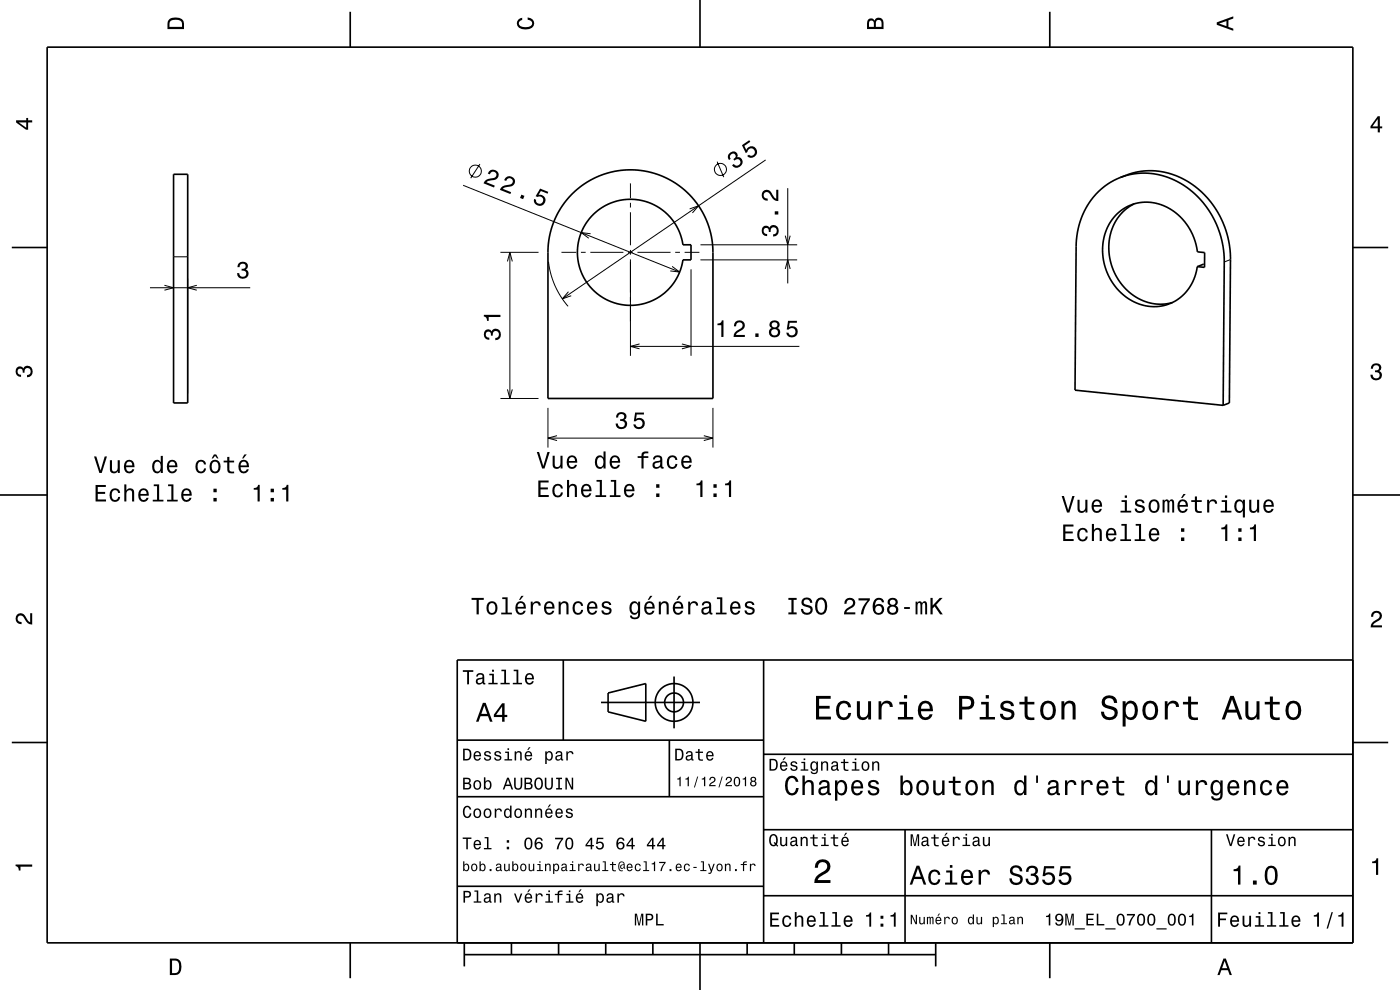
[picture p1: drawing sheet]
<svg xmlns="http://www.w3.org/2000/svg" width="297mm" height="210mm" viewBox="0 0 297 210" stroke-linecap="round" stroke-linejoin="round" font-family="sans-serif">
<g fill="none" stroke="#000" stroke-width=".21">
<path d="M98.2 39.3l46 18.4M101.8 34.8l-1.9 3M133.7 38.9v3.1M152.1 34.3l1.4 3.3M162.4 33.9l-43.1 29.5M167.1 39.9v20.2M36.8 59v24.5M36.8 54.5h3M39.8 59v24.5M106.2 53.5h8M107.7 55.5l.5-2 .5 2M108.2 53.5v31"/>
<path d="M116.4 55.5l.5 2.7 .8 2.4 1.2 2.2 1.6 2.2M119.1 53.5h3.1M123.2 53.5h1M125.2 53.5h7M125.3 49.6l-2-.3 1.6 1.2M133.2 53.5h1M133.7 43v1M133.7 45v7M133.7 53v1M133.7 55v20.5M135.2 53.5h7M142.6 56.5l1.6 1.2-2-.2"/>
<path d="M143.2 53.5h1M145.2 53.5h3.2M146.3 44.3l1.9-.6-1.3 1.5M146.6 57.1v18.4M148.6 55.1h20.5M148.6 51.9h20.5M166.6 57.1l.5-2 .5 2M166.6 50l.5 1.9 .5-1.9M261 55.1l-1.3 .5M31.8 61h21.3M34.9 60.5l1.9 .5-1.9 .6M41.7 60.5l-1.9 .5 1.9 .6"/>
<path d="M120.6 61.9l-1.3 1.5 1.9-.7M133.7 73.5h35.9M135.7 73l-2 .5 2 .5M144.7 73l1.9 .5-1.9 .5M106.2 84.5h8M107.7 82.6l.5 1.9 .5-1.9M116.2 86.5v8.4M116.2 92.9h35M118.2 92.4l-2 .5 2 .6M149.3 92.4l1.9 .5-1.9 .6M151.2 86.5v8.4"/>
<circle cx="100.8" cy="36.3" r="1.28"/>
<circle cx="152.8" cy="35.9" r="1.28"/>
</g>
<g fill="none" stroke="#000" stroke-width=".35">
<path d="M10 10h277v190h-277zM74.3 2.5v7.5M148.5 0v10M222.7 2.5v7.5M36.8 37h3v48.5h-3zM237.7 37.7l3.1-1.1 2.9-.4 3.1 .3 3.1 .9 2.9 1.6 2.6 2.2 2.2 2.6 1.7 3.1 1.3 3.7 .3 2.2 .1 2-.2 30.7-1.3 .5M237.7 37.7l2.9-.8 2.9-.2 3.1 .6 2.6 .9 2.8 1.7 2.4 2.1 2 2.5 1.6 2.9 1.2 3.5 .5 3.9-.2 31.2M237.7 37.7l-1.8 .8-1.5 1-1.4 1.1-1.2 1.4-1 1.5-.9 1.6-1.2 3.6-.4 3.3-.2 30.8 31.4 3.2M2.5 52.5h7.5M121.4 41.2l2.9-2.4 1.7-1 1.9-.8 3.3-.8 1.8-.2 2.2 .1 3.7 .7 1.9 .7 1.8 .9 3 2.2 1.2 1.3 1.4 1.7 1.1 2 .9 2 .6 2 .4 2.4v32.5h-35l.2-33 .5-2.9 1.1-2.8 1.6-2.5zM125.7 45.6a11.2 11.2 0 0 1 11.6-2.8 11.2 11.2 0 0 1 7.6 9.1h1.7v3.2h-1.7a11.2 11.2 0 0 1-16.1 8.5 11.2 11.2 0 0 1-3.1-18zM236.8 45.5a9.5 9.5 0 0 1 14.1 1l1.2 1.6 .8 1.5 .7 1.9 .4 1.9 1.6 .2-.1 3.1-1.5-.1a9.3 9.3 0 0 1-6.2 8 9.3 9.3 0 0 1-9.8-2.3l-1.9-2.3a11.7 11.7 0 0 1 .7-14.5z"/>
<path d="M240.6 43.2a10.8 10.8 0 0 0-4.4 14.2l.6 1.1a10.5 10.5 0 0 0 11.9 5.7M255.5 56.1l-1.5 .5M287 52.5h7.5M0 105h10M287 105h10M119.5 140v17M162 140v60M287 140h-190v60M2.5 157.5h7.5M97 157h65M127.5 149h21M129 147l8-2v8l-8-2z"/>
<path d="M142 157v12M143 143.5v11M287 157.5h7.5M97 169h65M162 176h125M162 160h125M192 176v24M257 176v24M97 188h65M162 190h125M74.3 200v7.5M98.5 202.5h100"/>
<path d="M98.5 200v5M108.5 200v2.5M118.5 200v2.5M128.5 200v2.5M138.5 200v2.5M148.5 200v10M158.5 200v2.5M168.5 200v2.5M178.5 200v2.5M188.5 200v2.5M198.5 200v5M222.7 200v7.5"/>
<circle cx="143" cy="149" r="2"/>
<circle cx="143" cy="149" r="4"/>
</g>
<g fill="#000">
<path d="M36 4a2.18 2.18 0 0 0-.5 2.2h3.5v-1.2a1.43 1.43 0 0 0-1.7-1.3zM36.3 4.4a2.15 2.15 0 0 1 2.2 .3l.1 1h-2.6v-1z" fill-rule="evenodd"/>
<path d="M109.9 4.2l.9-.4v.4a.7 .7 0 0 0-.7 .5 .7 .7 0 0 0 .3 .8 1.7 1.7 0 0 0 2.5-.5 .9 .9 0 0 0-1-.8v-.5a1.24 1.24 0 0 1 1.4 1.1 1.24 1.24 0 0 1-1 1.4 2.22 2.22 0 0 1-2.5-.7l-.2-.5z" fill-rule="evenodd"/>
<path d="M184.2 4.2l-.3 .7v1.3h3.5v-1.3a.98 .98 0 0 0-.7-1.1 .98 .98 0 0 0-1.2 .6 .84 .84 0 0 0-1.3-.2zM184.5 4.5a.54 .54 0 0 1 .6-.1 .54 .54 0 0 1 .3 .6v.7h-1zM185.9 4.4a.62 .62 0 0 1 .8-.1 .62 .62 0 0 1 .3 .6v.8h-1.2z" fill-rule="evenodd"/>
<path d="M258.1 4.7v.6l3.5 1.2v-.4l-1-.4v-1.4l1-.4v-.4zM258.6 5l1.6-.5v1z" fill-rule="evenodd"/>
<path d="M3.4 25.5v.5l2.1 1.5h.5v-1.5h.8v-.5h-.8v-.5h-.4v.5zM4 26h1.6v1.1z" fill-rule="evenodd"/>
<path d="M103.8 36.3l-.3 .5 .4 .2a.7 .7 0 0 1 .8-.6 .7 .7 0 0 1 .6 .8 .7 .7 0 0 1-.8 .6 1.8 1.8 0 0 0-1.9 1.1l2.2 .9 .2-.4-1.8-.7a2.2 2.2 0 0 1 1.8-.6 1.14 1.14 0 0 0 .6-1.7 1.14 1.14 0 0 0-1.8-.1zM107.2 37.7l-.2 .5 .4 .2a.7 .7 0 0 1 .8-.6 .7 .7 0 0 1 .6 .8 .7 .7 0 0 1-.8 .6 1.8 1.8 0 0 0-2 1.1l2.3 .9 .1-.4-1.7-.7a2.21 2.21 0 0 1 1.8-.6 1.14 1.14 0 0 0 .6-1.7 1.14 1.14 0 0 0-1.9-.1zM110.6 41.3l-.3 .7 .7 .2 .3-.6zM114.6 40l-1 1.6 .4 .2a.79 .79 0 0 1 1.2 .2 .79 .79 0 0 1-.4 1.1 .79 .79 0 0 1-1.1-.5v-.2l-.4-.2a1.21 1.21 0 0 0 1 1.5 1.21 1.21 0 0 0 1.4-1.2 1.21 1.21 0 0 0-1.4-1.2l.4-.8 1.5 .6 .1-.4z" fill-rule="evenodd"/>
<path d="M154.6 32.7a1.06 1.06 0 0 0 0 1.3l.4-.3a.62 .62 0 0 1-.1-.8 .62 .62 0 0 1 .8-.2 .62 .62 0 0 1 .3 .8l-.4 .2 .2 .4a.72 .72 0 0 1 1-.2 .72 .72 0 0 1 .1 1 .72 .72 0 0 1-1 .1l-.2-.2-.4 .2a1.18 1.18 0 0 0 1.9 .2 1.18 1.18 0 0 0-.5-1.9l-.3 .1a.9 .9 0 0 0-.3-1.2 .9 .9 0 0 0-1.2 .2zM157.4 30.8l.8 1.7 .3-.2a.79 .79 0 0 1 .9-.8 .79 .79 0 0 1 .7 .9 .79 .79 0 0 1-1 .6l-.2-.2-.4 .3a1.21 1.21 0 0 0 1.8 0 1.21 1.21 0 0 0-.2-1.8 1.21 1.21 0 0 0-1.8 .5l-.4-.9 1.3-.8-.3-.4z" fill-rule="evenodd"/>
<path d="M292.3 24.7l-1.6 2.1v.4h1.6v.9h.4v-.9h.5v-.4h-.5v-2.1zM292.3 25.2v1.6h-1.1z" fill-rule="evenodd"/>
<path d="M50.7 55.8a1.08 1.08 0 0 1 1.3-.2 1.08 1.08 0 0 1 .5 1.3l-.3 .3a1.06 1.06 0 0 1 .5 1.2 1.06 1.06 0 0 1-1.2 .7 1.1 1.1 0 0 1-1.2-1.2h.5a.71 .71 0 0 0 1 .8 .71 .71 0 0 0 0-1.3h-.5v-.4a.61 .61 0 0 0 .7-.3 .61 .61 0 0 0-.2-.8 .61 .61 0 0 0-.8 .2l-.2 .6h-.4z" fill-rule="evenodd"/>
<path d="M161.8 48.2a1.17 1.17 0 0 0-.1 1.2 1.17 1.17 0 0 0 1 .7v-.5a.62 .62 0 0 1-.7-.3 .62 .62 0 0 1 .2-.8 .62 .62 0 0 1 .9 .2v.5h.4a.72 .72 0 0 1 .4-.9 .72 .72 0 0 1 1 .4 .72 .72 0 0 1-.6 1h-.3v.5a1.18 1.18 0 0 0 1.2-1.5 1.18 1.18 0 0 0-1.8-.6l-.2 .2a.86 .86 0 0 0-1.4-.1zM164.4 44.8v.7h.7v-.7zM161.9 40.6a1.2 1.2 0 0 0-.2 1.3 1.2 1.2 0 0 0 1.2 .7v-.5a.7 .7 0 0 1-.9-.5 .7 .7 0 0 1 .5-.8 .7 .7 0 0 1 .9 .4 1.8 1.8 0 0 0 1.7 1.5v-2.4h-.4v1.9a2.2 2.2 0 0 1-1.2-1.5 1.11 1.11 0 0 0-1.6-.1z" fill-rule="evenodd"/>
<path d="M102.9 70.1a1.17 1.17 0 0 0-.2 1.3 1.17 1.17 0 0 0 1.1 .7v-.5a.62 .62 0 0 1-.8-.3 .62 .62 0 0 1 .3-.8 .62 .62 0 0 1 .8 .2v.5h.4a.72 .72 0 0 1 .5-.9 .72 .72 0 0 1 .9 .4 .72 .72 0 0 1-.5 .9l-.3 .1v.5a1.18 1.18 0 0 0 1.2-1.6 1.18 1.18 0 0 0-1.9-.5l-.1 .2a.86 .86 0 0 0-1.4-.2zM102.6 66.8v.3a.77 .77 0 0 1 .7 1h.4v-.9h2.5v-.4z" fill-rule="evenodd"/>
<path d="M152.2 68.6v.4h.8v2.5h.5v-3.5h-.4a.77 .77 0 0 1-.9 .6zM156 68.3l-.3 .9h.5a.7 .7 0 0 1 .5-.8 .7 .7 0 0 1 .8 .5 .7 .7 0 0 1-.5 .8 1.8 1.8 0 0 0-1.4 1.8h2.4v-.5h-1.9a2.2 2.2 0 0 1 1.5-1.1 1.13 1.13 0 0 0 .1-1.7 1.13 1.13 0 0 0-1.7 .1zM160.2 70.7v.8h.7v-.8zM163.5 68.2a.84 .84 0 0 0 .2 1.4 1.11 1.11 0 0 0-.4 1.5 1.11 1.11 0 0 0 1.5 .4 1.03 1.03 0 0 0 .7-.9 1.03 1.03 0 0 0-.6-1 .89 .89 0 0 0 .4-1.1 .89 .89 0 0 0-1-.5zM163.6 70.5a.71 .71 0 0 1 1.4 0 .71 .71 0 0 1-1.4 0zM163.7 68.9a.6 .6 0 0 1 1.2 0 .6 .6 0 0 1-1.2 0zM167.2 68.1l-.3 1.8h.4a.8 .8 0 0 1 1.2-.2 .8 .8 0 0 1 0 1.2 .8 .8 0 0 1-1.2-.3h-.5a1.21 1.21 0 0 0 1.5 1 1.21 1.21 0 0 0 .8-1.6 1.21 1.21 0 0 0-1.7-.6l.1-.9h1.6v-.4z" fill-rule="evenodd"/>
<path d="M291.1 77.4a1.08 1.08 0 0 1 1.4-.2 1.08 1.08 0 0 1 .4 1.2l-.3 .3a1.06 1.06 0 0 1 .5 1.3 1.06 1.06 0 0 1-1.2 .7 1.1 1.1 0 0 1-1.2-1.2h.5a.71 .71 0 0 0 1 .8 .71 .71 0 0 0 .1-1.3h-.6v-.4a.61 .61 0 0 0 .8-.3 .61 .61 0 0 0-.2-.8 .61 .61 0 0 0-.9 .2l-.1 .5h-.5z" fill-rule="evenodd"/>
<path d="M3.6 78a.86 .86 0 0 1 1.4 .2 1.06 1.06 0 0 1 1.2-.6 1.06 1.06 0 0 1 .7 1.2 1.1 1.1 0 0 1-1.2 1.2v-.4a.71 .71 0 0 0 .8-1 .71 .71 0 0 0-1.3-.1v.6h-.4a.61 .61 0 0 0-.3-.8 .61 .61 0 0 0-.8 .2 .61 .61 0 0 0 .2 .8l.6 .2v.4a1.15 1.15 0 0 1-1.2-.6 1.15 1.15 0 0 1 .3-1.3z" fill-rule="evenodd"/>
<path d="M20 96.8l1.1 3.5h.5l1.1-3.5h-.5l-.9 3-.9-3zM23.3 97.6v1.8a.89 .89 0 0 0 .6 1 .89 .89 0 0 0 1.1-.5v.4h.4v-2.7h-.4v1.6a.65 .65 0 0 1-.4 .8 .65 .65 0 0 1-.8-.3v-2.1zM26.6 97.9a1.54 1.54 0 0 0 .8 2.5 1.06 1.06 0 0 0 1.1-.8h-.5l-.2 .3-.4 .1a.76 .76 0 0 1-.6-.9h1.7a1.16 1.16 0 0 0-.5-1.4 1.16 1.16 0 0 0-1.4 .2zM26.9 98.1a.66 .66 0 0 1 .8-.1 .66 .66 0 0 1 .4 .7h-1.3zM32.6 97.9a1.57 1.57 0 0 0 .7 2.5l.5-.1 .3-.4v.4h.4v-3.6h-.4v1.3a.89 .89 0 0 0-1.5-.1zM32.9 98.2a.62 .62 0 0 1 .7-.3 .62 .62 0 0 1 .4 .6 1.12 1.12 0 0 1-.6 1.5 1.19 1.19 0 0 1-.5-1.8zM35.7 97.9a1.54 1.54 0 0 0 .8 2.5 1.06 1.06 0 0 0 1.1-.8h-.4l-.3 .3-.3 .1a.76 .76 0 0 1-.7-.9h1.7a1.17 1.17 0 0 0-.5-1.4 1.17 1.17 0 0 0-1.4 .2zM36.1 98.1a.66 .66 0 0 1 .7-.1 .66 .66 0 0 1 .4 .7h-1.3zM41.8 97.9a1.53 1.53 0 0 0 .8 2.5 1.06 1.06 0 0 0 1.1-1h-.4a.67 .67 0 0 1-.6 .6 .67 .67 0 0 1-.7-.6 1.11 1.11 0 0 1 .6-1.5 .59 .59 0 0 1 .7 .6h.4a1.09 1.09 0 0 0-.8-.9 1.09 1.09 0 0 0-1.1 .3zM45.4 96.4l-.5 .9h.3l.4-.6 .5 .6h.2l-.4-.9zM44.8 97.9a1.52 1.52 0 0 0 .8 2.5 1.48 1.48 0 0 0 1.2-1.4 1.48 1.48 0 0 0-1.2-1.5l-.5 .1zM45.1 98.2a.67 .67 0 0 1 .7-.3 .67 .67 0 0 1 .5 .6 1.11 1.11 0 0 1-.7 1.5 1.17 1.17 0 0 1-.5-1.8zM48.2 96.9v.8h-.8v.4h.8v1.8a1.05 1.05 0 0 0 1.5 .5v-.4a.68 .68 0 0 1-1-.3v-1.6h1v-.4h-1v-.8zM51.9 96.4l-.6 .9h.3l.7-.9zM50.9 97.9a1.54 1.54 0 0 0 .8 2.5 1.06 1.06 0 0 0 1.1-.8h-.5l-.2 .3-.4 .1a.76 .76 0 0 1-.7-.9h1.8a1.17 1.17 0 0 0-.5-1.4 1.17 1.17 0 0 0-1.4 .2zM51.2 98.1a.66 .66 0 0 1 .8-.1 .66 .66 0 0 1 .4 .7h-1.4z" fill-rule="evenodd"/>
<path d="M113.9 95.9l1.1 3.5h.5l1.1-3.5h-.5l-.8 3-.9-3zM117.2 96.7v1.8a.89 .89 0 0 0 .7 .9 .89 .89 0 0 0 1-.4v.4h.4v-2.7h-.4v1.5a.65 .65 0 0 1-.4 .8 .65 .65 0 0 1-.8-.3v-2zM120.5 97a1.54 1.54 0 0 0 .8 2.5 1.06 1.06 0 0 0 1.1-.9h-.4l-.3 .4-.3 .1a.76 .76 0 0 1-.7-.9h1.8a1.17 1.17 0 0 0-.5-1.4 1.17 1.17 0 0 0-1.5 .2zM120.9 97.2a.66 .66 0 0 1 .8-.2 .66 .66 0 0 1 .3 .8h-1.3zM126.5 97a1.58 1.58 0 0 0 .7 2.5l.5-.2 .3-.3v.4h.5v-3.6h-.5v1.3a.89 .89 0 0 0-1.5-.1zM126.8 97.2a.62 .62 0 0 1 .7-.2 .62 .62 0 0 1 .5 .6 1.12 1.12 0 0 1-.7 1.5 1.19 1.19 0 0 1-.5-1.9zM129.6 97a1.54 1.54 0 0 0 .8 2.5 1.06 1.06 0 0 0 1.1-.9h-.4l-.2 .4-.4 .1a.76 .76 0 0 1-.7-.9h1.8a1.17 1.17 0 0 0-.5-1.4 1.17 1.17 0 0 0-1.5 .2zM130 97.2a.66 .66 0 0 1 .8-.2 .66 .66 0 0 1 .3 .8h-1.3zM135.3 96.8v.3h.8v2.3h.4v-2.3h1v-.3h-1l.1-.4 .3-.2h.6v-.4a1.04 1.04 0 0 0-1.4 .7v.3zM138.8 96.8l-.3 .7h.4a.55 .55 0 0 1 .7-.6 .55 .55 0 0 1 .4 .8l-.2 .1a1 1 0 0 0-1.1 .2 1 1 0 0 0-.2 1 .94 .94 0 0 0 1.6 0l.1 .3 .6 .1v-.4h-.3v-1.6a1.02 1.02 0 0 0-1.7-.6zM139 98.3l1.1-.3a.77 .77 0 0 1-.2 .9 .77 .77 0 0 1-.9 .1zM141.8 97a1.53 1.53 0 0 0 .8 2.5 1.05 1.05 0 0 0 1.1-1.1h-.4a.67 .67 0 0 1-.6 .7 .67 .67 0 0 1-.7-.6 1.11 1.11 0 0 1 .6-1.5 .6 .6 0 0 1 .7 .6h.4a1.09 1.09 0 0 0-.8-1 1.09 1.09 0 0 0-1.1 .4zM144.8 97a1.54 1.54 0 0 0 .8 2.5 1.06 1.06 0 0 0 1.1-.9h-.4l-.3 .4-.3 .1a.76 .76 0 0 1-.7-.9h1.7a1.17 1.17 0 0 0-.5-1.4 1.17 1.17 0 0 0-1.4 .2zM145.2 97.2a.66 .66 0 0 1 .8-.2 .66 .66 0 0 1 .3 .8h-1.3z" fill-rule="evenodd"/>
<path d="M131 87.7l-.3 .9h.4a.62 .62 0 0 1 .4-.8 .62 .62 0 0 1 .8 .3 .62 .62 0 0 1-.2 .8h-.5v.4a.72 .72 0 0 1 .9 .5 .72 .72 0 0 1-.5 .9 .72 .72 0 0 1-.9-.5v-.4h-.5a1.18 1.18 0 0 0 1.5 1.2 1.18 1.18 0 0 0 .6-1.8l-.2-.1a.91 .91 0 0 0 .3-1.2 .91 .91 0 0 0-1-.5zM134.7 87.5l-.2 1.9h.4a.8 .8 0 0 1 1.2-.3 .8 .8 0 0 1-.1 1.3 .8 .8 0 0 1-1.2-.4h-.4a1.21 1.21 0 0 0 1.5 1.1 1.21 1.21 0 0 0 .8-1.7 1.21 1.21 0 0 0-1.8-.5l.2-1h1.5v-.4z" fill-rule="evenodd"/>
<path d="M20.3 102.9v3.5h2.2v-.5h-1.8v-1.1h1.6v-.5h-1.6v-1h1.8v-.4zM23.6 104a1.53 1.53 0 0 0 .8 2.5 1.06 1.06 0 0 0 1.1-1.1h-.4a.67 .67 0 0 1-.7 .7 .67 .67 0 0 1-.7-.6 1.11 1.11 0 0 1 .7-1.5 .59 .59 0 0 1 .7 .6h.4a1.09 1.09 0 0 0-.8-1 1.09 1.09 0 0 0-1.1 .4zM26.4 102.8v3.6h.4v-1.6a.63 .63 0 0 1 .4-.8 .63 .63 0 0 1 .8 .4v2h.5v-1.8a.88 .88 0 0 0-.6-1 .88 .88 0 0 0-1.1 .5v-1.3zM29.6 104a1.54 1.54 0 0 0 .8 2.5 1.07 1.07 0 0 0 1.1-.9h-.4l-.2 .3-.4 .2a.76 .76 0 0 1-.7-1h1.8a1.17 1.17 0 0 0-.5-1.3 1.17 1.17 0 0 0-1.5 .2zM30 104.2a.66 .66 0 0 1 .8-.2 .66 .66 0 0 1 .3 .8h-1.3zM32.6 102.8v.3h.7v2.9h-.9v.4h2.3v-.4h-.9v-3.2zM35.7 102.8v.3h.7v2.9h-1v.4h2.3v-.4h-.9v-3.2zM38.7 104a1.54 1.54 0 0 0 .8 2.5 1.07 1.07 0 0 0 1.1-.9h-.4l-.2 .3-.4 .2a.76 .76 0 0 1-.7-1h1.8a1.17 1.17 0 0 0-.5-1.3 1.17 1.17 0 0 0-1.5 .2zM39.1 104.2a.66 .66 0 0 1 .8-.2 .66 .66 0 0 1 .3 .8h-1.3zM45.3 105.6v.8h.7v-.8zM45.3 103.7v.7h.7v-.7z" fill-rule="evenodd"/>
<path d="M53.8 103.5v.4h.8v2.5h.5v-3.6h-.3a.77 .77 0 0 1-1 .7zM57.4 105.6v.8h.7v-.8zM57.4 103.7v.7h.7v-.7zM59.9 103.5v.4h.8v2.5h.5v-3.6h-.4a.78 .78 0 0 1-.9 .7z" fill-rule="evenodd"/>
<path d="M114.2 101.9v3.5h2.2v-.4h-1.7v-1.2h1.5v-.4h-1.5v-1h1.7v-.5zM117.5 103a1.53 1.53 0 0 0 .8 2.5 1.06 1.06 0 0 0 1.1-1h-.4a.67 .67 0 0 1-.6 .6 .67 .67 0 0 1-.7-.6 1.11 1.11 0 0 1 .6-1.5 .6 .6 0 0 1 .7 .6h.4a1.09 1.09 0 0 0-.7-.9 1.09 1.09 0 0 0-1.2 .3zM120.3 101.8v3.6h.4v-1.5a.64 .64 0 0 1 .4-.8 .64 .64 0 0 1 .8 .3v2h.5v-1.8a.88 .88 0 0 0-.6-.9 .88 .88 0 0 0-1.1 .4v-1.3zM123.6 103a1.54 1.54 0 0 0 .8 2.5 1.06 1.06 0 0 0 1-.8h-.4l-.2 .3-.4 .1a.76 .76 0 0 1-.7-.9h1.8a1.16 1.16 0 0 0-.5-1.4 1.16 1.16 0 0 0-1.4 .2zM123.9 103.2a.66 .66 0 0 1 .8-.1 .66 .66 0 0 1 .3 .7h-1.3zM126.5 101.8v.4h.7v2.9h-.9v.3h2.3v-.3h-.9v-3.3zM129.6 101.8v.4h.7v2.9h-.9v.3h2.2v-.3h-.9v-3.3zM132.7 103a1.54 1.54 0 0 0 .8 2.5 1.05 1.05 0 0 0 1-.8h-.4l-.2 .3-.4 .1a.76 .76 0 0 1-.7-.9h1.8a1.16 1.16 0 0 0-.5-1.4 1.16 1.16 0 0 0-1.4 .2zM133 103.2a.66 .66 0 0 1 .8-.1 .66 .66 0 0 1 .3 .7h-1.3zM139.2 104.7v.7h.7v-.7zM139.2 102.7v.8h.7v-.8z" fill-rule="evenodd"/>
<path d="M147.8 102.6v.3h.8v2.5h.4v-3.5h-.3a.77 .77 0 0 1-.9 .7zM151.3 104.7v.7h.7v-.7zM151.3 102.7v.8h.7v-.8zM153.8 102.6v.3h.8v2.5h.5v-3.5h-.3a.77 .77 0 0 1-1 .7z" fill-rule="evenodd"/>
<path d="M225.5 111.3v3.5h2.3v-.5h-1.8v-1.1h1.6v-.5h-1.6v-1h1.7v-.4zM228.8 112.3a1.53 1.53 0 0 0 .9 2.6 1.07 1.07 0 0 0 1.1-1.1h-.5a.67 .67 0 0 1-.6 .7 .67 .67 0 0 1-.7-.6 1.11 1.11 0 0 1 .7-1.6 .6 .6 0 0 1 .6 .7h.5a1.09 1.09 0 0 0-.8-1 1.09 1.09 0 0 0-1.2 .3zM231.6 111.1v3.7h.5v-1.6a.64 .64 0 0 1 .4-.8 .64 .64 0 0 1 .8 .4v2h.4v-1.8a.88 .88 0 0 0-.6-1 .88 .88 0 0 0-1 .5v-1.4zM234.9 112.3a1.54 1.54 0 0 0 .8 2.6 1.05 1.05 0 0 0 1.1-.9h-.4l-.3 .3-.3 .2a.76 .76 0 0 1-.7-1h1.7a1.16 1.16 0 0 0-.5-1.3 1.16 1.16 0 0 0-1.4 .1zM235.2 112.6a.66 .66 0 0 1 .8-.2 .66 .66 0 0 1 .4 .8h-1.3zM237.9 111.1v.4h.7v2.9h-.9v.4h2.2v-.4h-.9v-3.3zM240.9 111.1v.4h.7v2.9h-.9v.4h2.3v-.4h-.9v-3.3zM244 112.3a1.54 1.54 0 0 0 .8 2.6 1.05 1.05 0 0 0 1.1-.9h-.4l-.3 .3-.3 .2a.76 .76 0 0 1-.7-1h1.7a1.16 1.16 0 0 0-.4-1.3 1.16 1.16 0 0 0-1.5 .1zM244.4 112.6a.66 .66 0 0 1 .8-.2 .66 .66 0 0 1 .3 .8h-1.3zM250.5 114v.8h.7v-.8zM250.5 112.1v.7h.7v-.7z" fill-rule="evenodd"/>
<path d="M225.2 105.2l1.2 3.5h.5l1.1-3.5h-.5l-.9 3-.9-3zM228.6 106v1.8a.89 .89 0 0 0 .6 1 .89 .89 0 0 0 1.1-.5v.4h.4v-2.7h-.5v1.6a.65 .65 0 0 1-.3 .7 .65 .65 0 0 1-.9-.3v-2zM231.9 106.3a1.54 1.54 0 0 0 .8 2.5 1.06 1.06 0 0 0 1.1-.9h-.5l-.2 .4-.4 .1a.76 .76 0 0 1-.7-.9h1.8a1.16 1.16 0 0 0-.5-1.4 1.16 1.16 0 0 0-1.4 .2zM232.2 106.5a.66 .66 0 0 1 .8-.1 .66 .66 0 0 1 .3 .7h-1.3zM237.9 106.1v.4h.7v1.8h-.9v.4h2.3v-.4h-.9v-2.2zM238.6 105.1v.5h.5v-.5zM241 106.1a.76 .76 0 0 0-.2 .9 .76 .76 0 0 0 .7 .5l.9 .3a.63 .63 0 0 1-.6 .7 .63 .63 0 0 1-.7-.6h-.4a1.07 1.07 0 0 0 1.2 .9 1.07 1.07 0 0 0 .9-1.2l-.4-.4-1.1-.3a.54 .54 0 0 1 .4-.7 .54 .54 0 0 1 .7 .5h.4a1.03 1.03 0 0 0-.7-.8 1.03 1.03 0 0 0-1.1 .2zM244 106.3a1.53 1.53 0 0 0 .8 2.5 1.48 1.48 0 0 0 1.2-1.4 1.48 1.48 0 0 0-1.2-1.5l-.5 .1zM244.3 106.6a.67 .67 0 0 1 .7-.3 .67 .67 0 0 1 .5 .6 1.11 1.11 0 0 1-.7 1.5 1.17 1.17 0 0 1-.5-1.8zM246.6 106v2.7h.4l.1-2.1 .2-.3h.2l.2 .3v2.1h.4v-2.1l.3-.3 .2 .1 .1 .4v1.9h.4v-1.9a.69 .69 0 0 0-.5-.9l-.6 .4-.2-.3-.3-.1-.5 .4v-.3zM251.1 104.8l-.6 .8h.3l.7-.8zM250.1 106.3a1.54 1.54 0 0 0 .8 2.5 1.06 1.06 0 0 0 1.1-.9h-.5l-.2 .4-.4 .1a.76 .76 0 0 1-.7-.9h1.8a1.16 1.16 0 0 0-.5-1.4 1.16 1.16 0 0 0-1.4 .2zM250.4 106.5a.66 .66 0 0 1 .8-.1 .66 .66 0 0 1 .4 .7h-1.4zM253.5 105.3v.8h-.8v.4h.8v1.8a1.05 1.05 0 0 0 1.4 .5v-.4a.68 .68 0 0 1-1-.3v-1.6h1v-.4h-1v-.8zM256.1 106v2.7h.4v-1.5a.67 .67 0 0 1 .4-.8 .67 .67 0 0 1 .8 .2l.1 .3h.4a.89 .89 0 0 0-.7-1 .89 .89 0 0 0-1 .6v-.5zM259.2 106.1v.4h.7v1.8h-.9v.4h2.2v-.4h-.9v-2.2zM259.9 105.1v.5h.4v-.5zM262.1 106.3a1.57 1.57 0 0 0 .8 2.5l.4-.1 .4-.4v1.5h.4v-3.8h-.4v.4l-.2-.2a.88 .88 0 0 0-1.4 .1zM262.5 106.6a.62 .62 0 0 1 .7-.3 .62 .62 0 0 1 .4 .6 1.12 1.12 0 0 1-.6 1.5 1.19 1.19 0 0 1-.5-1.8zM265 106v1.8a.89 .89 0 0 0 .6 1 .89 .89 0 0 0 1.1-.5v.4h.4v-2.7h-.4v1.6a.65 .65 0 0 1-.4 .7 .65 .65 0 0 1-.8-.3v-2zM268.3 106.3a1.54 1.54 0 0 0 .8 2.5 1.06 1.06 0 0 0 1.1-.9h-.5l-.2 .4-.3 .1a.76 .76 0 0 1-.7-.9h1.7a1.16 1.16 0 0 0-.5-1.4 1.16 1.16 0 0 0-1.4 .2zM268.6 106.5a.66 .66 0 0 1 .8-.1 .66 .66 0 0 1 .4 .7h-1.3z" fill-rule="evenodd"/>
<path d="M259.1 111.9v.4h.8v2.5h.5v-3.6h-.4a.77 .77 0 0 1-.9 .7zM262.7 114v.8h.7v-.8zM262.7 112.1v.7h.7v-.7zM265.2 111.9v.4h.8v2.5h.4v-3.6h-.3a.77 .77 0 0 1-.9 .7z" fill-rule="evenodd"/>
<path d="M3.6 130.4a1.22 1.22 0 0 1 2 .7l.4 .6 .4 .3v-1.9h.4v2.4a1.8 1.8 0 0 1-1.7-1.4 .71 .71 0 0 0-.9-.5 .71 .71 0 0 0-.5 .8 .71 .71 0 0 0 .9 .5v.5a1.18 1.18 0 0 1-1.2-.7 1.18 1.18 0 0 1 .2-1.3z" fill-rule="evenodd"/>
<path d="M100 126.8v.5h1.1v3h.5v-3h1v-.5zM103.5 127.9a1.52 1.52 0 0 0 .9 2.5 1.48 1.48 0 0 0 1.1-1.4 1.48 1.48 0 0 0-1.1-1.5l-.5 .1zM103.8 128.2a.67 .67 0 0 1 .8-.3 .67 .67 0 0 1 .4 .6 1.11 1.11 0 0 1-.6 1.5 1.17 1.17 0 0 1-.6-1.8zM106.5 126.7v.4h.7v2.9h-.9v.3h2.3v-.3h-.9v-3.3zM110.6 126.4l-.5 .9h.3l.7-.9zM109.6 127.9a1.54 1.54 0 0 0 .8 2.5 1.06 1.06 0 0 0 1.1-.8h-.4l-.2 .3-.4 .1a.75 .75 0 0 1-.7-.9h1.8a1.17 1.17 0 0 0-.5-1.4 1.17 1.17 0 0 0-1.5 .2zM110 128.1a.66 .66 0 0 1 .8-.1 .66 .66 0 0 1 .3 .7h-1.3zM112.6 127.6v2.7h.4v-1.5a.66 .66 0 0 1 .4-.8 .66 .66 0 0 1 .8 .2l.1 .3h.4a.89 .89 0 0 0-.7-1 .89 .89 0 0 0-1 .6v-.5zM115.7 127.9a1.54 1.54 0 0 0 .8 2.5 1.06 1.06 0 0 0 1.1-.8h-.4l-.3 .3-.3 .1a.75 .75 0 0 1-.7-.9h1.7a1.16 1.16 0 0 0-.5-1.4 1.16 1.16 0 0 0-1.4 .2zM116 128.1a.66 .66 0 0 1 .8-.1 .66 .66 0 0 1 .4 .7h-1.3zM118.5 127.6v2.7h.4v-1.5a.63 .63 0 0 1 .6-.9 .63 .63 0 0 1 .7 .7v1.7h.4v-1.8a.89 .89 0 0 0-.6-.9 .89 .89 0 0 0-1.1 .4v-.4zM121.8 127.9a1.53 1.53 0 0 0 .8 2.5 1.06 1.06 0 0 0 1.1-1h-.4a.67 .67 0 0 1-.6 .6 .67 .67 0 0 1-.7-.6 1.12 1.12 0 0 1 .6-1.5 .6 .6 0 0 1 .7 .6h.4a1.09 1.09 0 0 0-.8-.9 1.09 1.09 0 0 0-1.1 .3zM124.8 127.9a1.54 1.54 0 0 0 .8 2.5 1.06 1.06 0 0 0 1.1-.8h-.4l-.3 .3-.3 .1a.75 .75 0 0 1-.7-.9h1.7a1.17 1.17 0 0 0-.4-1.4 1.17 1.17 0 0 0-1.5 .2zM125.2 128.1a.66 .66 0 0 1 .8-.1 .66 .66 0 0 1 .3 .7h-1.3zM127.9 127.8a.75 .75 0 0 0-.2 .8 .75 .75 0 0 0 .7 .5l.9 .3a.63 .63 0 0 1-.6 .7 .63 .63 0 0 1-.7-.6h-.4a1.07 1.07 0 0 0 1.2 .9 1.07 1.07 0 0 0 .9-1.2l-.4-.3-1.1-.4a.54 .54 0 0 1 .4-.7 .54 .54 0 0 1 .6 .5h.5a1.03 1.03 0 0 0-.7-.8 1.03 1.03 0 0 0-1.1 .3zM133.8 127.9a1.57 1.57 0 0 0 .8 2.5l.4-.1 .4-.4a.73 .73 0 0 1-.3 1 .73 .73 0 0 1-1-.3h-.5a1.1 1.1 0 0 0 1.3 .8 1.1 1.1 0 0 0 .9-1.2v-2.6h-.4v.5l-.4-.4a.89 .89 0 0 0-1.2 .2zM134.2 128.2a.63 .63 0 0 1 .7-.3 .63 .63 0 0 1 .4 .6 1.1 1.1 0 0 1-.6 1.5 1.19 1.19 0 0 1-.5-1.8zM137.9 126.4l-.5 .9h.3l.7-.9zM137 127.9a1.54 1.54 0 0 0 .8 2.5 1.05 1.05 0 0 0 1-.8h-.4l-.2 .3-.4 .1a.75 .75 0 0 1-.7-.9h1.8a1.16 1.16 0 0 0-.5-1.4 1.16 1.16 0 0 0-1.4 .2zM137.3 128.1a.66 .66 0 0 1 .8-.1 .66 .66 0 0 1 .3 .7h-1.3zM139.8 127.6v2.7h.4v-1.5a.63 .63 0 0 1 .5-.9 .63 .63 0 0 1 .7 .7v1.7h.5v-1.8a.89 .89 0 0 0-.7-.9 .89 .89 0 0 0-1 .4v-.4zM144 126.4l-.5 .9h.3l.7-.9zM143 127.9a1.54 1.54 0 0 0 .8 2.5 1.06 1.06 0 0 0 1.1-.8h-.4l-.2 .3-.4 .1a.76 .76 0 0 1-.7-.9h1.8a1.17 1.17 0 0 0-.5-1.4 1.17 1.17 0 0 0-1.5 .2zM143.4 128.1a.66 .66 0 0 1 .8-.1 .66 .66 0 0 1 .3 .7h-1.3zM146 127.6v2.7h.4v-1.5a.66 .66 0 0 1 .4-.8 .66 .66 0 0 1 .8 .2l.1 .3h.4a.89 .89 0 0 0-.7-1 .89 .89 0 0 0-1 .6v-.5zM149.2 127.8l-.3 .6h.4a.55 .55 0 0 1 .7-.5 .55 .55 0 0 1 .3 .7l-.2 .1a1 1 0 0 0-1 .2 1 1 0 0 0-.3 1 .94 .94 0 0 0 1.7 .1l.1 .3h.5v-.3l-.2-.1v-1.6a1.02 1.02 0 0 0-.7-.8 1.02 1.02 0 0 0-1 .3zM149.3 129.3l1.1-.3a.77 .77 0 0 1-.2 .8 .77 .77 0 0 1-.9 .1zM152.1 126.7v.4h.7v2.9h-.9v.3h2.2v-.3h-.9v-3.3zM155.2 127.9a1.54 1.54 0 0 0 .8 2.5 1.06 1.06 0 0 0 1.1-.8h-.5l-.2 .3-.4 .1a.75 .75 0 0 1-.7-.9h1.8a1.17 1.17 0 0 0-.5-1.4 1.17 1.17 0 0 0-1.4 .2zM155.5 128.1a.66 .66 0 0 1 .8-.1 .66 .66 0 0 1 .3 .7h-1.3zM158.3 127.8a.75 .75 0 0 0-.3 .8 .75 .75 0 0 0 .8 .5l.8 .3a.63 .63 0 0 1-.6 .7 .63 .63 0 0 1-.6-.6h-.5a1.07 1.07 0 0 0 1.2 .9 1.07 1.07 0 0 0 1-1.2l-.5-.3-1-.4a.54 .54 0 0 1 .4-.7 .54 .54 0 0 1 .6 .5h.4a1.03 1.03 0 0 0-.7-.8 1.03 1.03 0 0 0-1 .3zM167.2 126.8v.5h.7v2.6h-.7v.4h1.8v-.4h-.6v-2.6h.6v-.5zM170.3 127a.96 .96 0 0 0-.2 1.1 .96 .96 0 0 0 .9 .6 .77 .77 0 0 1 .9 .9 .84 .84 0 0 1-.9 .4 .84 .84 0 0 1-.6-.8h-.5a1.21 1.21 0 0 0 1.5 1.3 1.21 1.21 0 0 0 .7-1.9l-.8-.3a.71 .71 0 0 1-.8-.6 .7 .7 0 0 1 .8-.5 .7 .7 0 0 1 .6 .7h.4a1.16 1.16 0 0 0-.7-1.1 1.16 1.16 0 0 0-1.3 .2zM173.3 127.2a2.52 2.52 0 0 0 .4 3.1 1.21 1.21 0 0 0 1.7-.9 1.93 1.93 0 0 0-.9-2.6l-.8 .1zM173.9 127.2h.3a1.7 1.7 0 0 1 .3 2.7l-.3 .1a1.13 1.13 0 0 1-.8-1.4v-.6zM179.4 127.1l-.2 .4-.1 .6h.5a.7 .7 0 0 1 .5-.9 .7 .7 0 0 1 .8 .5 .7 .7 0 0 1-.4 .9 1.8 1.8 0 0 0-1.5 1.7h2.4v-.4h-1.9a2.19 2.19 0 0 1 1.5-1.2 1.13 1.13 0 0 0 .1-1.6 1.13 1.13 0 0 0-1.7 0zM182.1 126.9v.5h1.9a5.2 5.2 0 0 0-1.4 2.9h.5a5.3 5.3 0 0 1 1.4-3v-.4zM185.7 127.1a2.4 2.4 0 0 0 .2 3.2 1.16 1.16 0 0 0 1.5-.3 1.16 1.16 0 0 0-.2-1.6 1.16 1.16 0 0 0-1.6 .1 1.02 1.02 0 0 1 .9-1.3 .58 .58 0 0 1 .6 .6h.5a1.12 1.12 0 0 0-.8-1 1.12 1.12 0 0 0-1.1 .3zM185.6 129.3a.75 .75 0 0 1 1.5 0 .75 .75 0 0 1-1.5 0zM188.6 127.1a.84 .84 0 0 0 .2 1.3 1.11 1.11 0 0 0-.5 1.6 1.11 1.11 0 0 0 1.6 .3 1.03 1.03 0 0 0 .7-.9 1.03 1.03 0 0 0-.6-1 .89 .89 0 0 0 .4-1.1 .89 .89 0 0 0-1-.5zM188.7 129.4a.71 .71 0 0 1 1.4 0 .71 .71 0 0 1-1.4 0zM188.8 127.8a.6 .6 0 0 1 1.2 0 .6 .6 0 0 1-1.2 0zM191.8 128.8v.4h1.2v-.4zM194.2 127.6v2.7h.4l.1-2.1 .2-.3h.2l.1 .3 .1 2.1h.3l.1-2.1 .3-.3 .2 .1 .1 .4v1.9h.4v-1.8a.69 .69 0 0 0-.5-1l-.6 .4-.2-.3-.3-.1-.5 .4v-.3zM197.4 126.8v3.5h.5v-1.2l.4-.5 1.1 1.7h.6l-1.4-2 1.4-1.5h-.6l-1.5 1.6v-1.6z" fill-rule="evenodd"/>
<path d="M291.2 129.9a1.18 1.18 0 0 1 1.9 .3 1.18 1.18 0 0 1-1 1.7l-.5 .3-.3 .5h1.9v.4h-2.4a1.8 1.8 0 0 1 1.4-1.8 .71 .71 0 0 0 .5-.8 .71 .71 0 0 0-.9-.5 .71 .71 0 0 0-.5 .8h-.4z" fill-rule="evenodd"/>
<path d="M98.2 158.8v2.5h.9a1.37 1.37 0 0 0 .7-2.2 1.56 1.56 0 0 0-1.6-.3zM98.6 159.1a.98 .98 0 0 1 1.1 .7 .98 .98 0 0 1-.6 1.2h-.5zM100.7 159.6a1.04 1.04 0 0 0-.2 1.2 1.04 1.04 0 0 0 1 .5l.5-.5h-.3l-.4 .3a.54 .54 0 0 1-.5-.7h1.3a.83 .83 0 0 0-.4-.9 .83 .83 0 0 0-1 .1zM100.9 159.7l.2-.1a.47 .47 0 0 1 .5 .1 .47 .47 0 0 1 .1 .5h-.9zM102.9 159.5l-.2 .1a.69 .69 0 0 0 .9 .9l.2 .1a.43 .43 0 0 1-.4 .5 .43 .43 0 0 1-.4-.4h-.3a.74 .74 0 0 0 .9 .7 .74 .74 0 0 0 .5-1l-1-.4a.38 .38 0 0 1 .3-.5 .38 .38 0 0 1 .4 .4h.3a.78 .78 0 0 0-1.2-.4zM105.1 159.5l-.2 .1a.69 .69 0 0 0 .9 .9l.2 .1a.43 .43 0 0 1-.4 .5 .43 .43 0 0 1-.5-.4h-.3a.74 .74 0 0 0 .9 .7 .74 .74 0 0 0 .5-1l-.9-.4a.38 .38 0 0 1 .3-.5 .38 .38 0 0 1 .4 .4h.3a.77 .77 0 0 0-1.2-.4zM107.2 159.4v.3h.5v1.3h-.7v.3h1.6v-.3h-.6v-1.6zM107.7 158.7v.4h.3v-.4zM109.2 159.4v1.9h.3v-1.1a.45 .45 0 0 1 .4-.6 .45 .45 0 0 1 .5 .5v1.2h.3v-1.3a.63 .63 0 0 0-.5-.7 .63 .63 0 0 0-.7 .4v-.3zM112.2 158.5l-.4 .6h.3l.5-.6zM111.5 159.6a1.04 1.04 0 0 0-.2 1.2 1.04 1.04 0 0 0 1.1 .5l.5-.5h-.3l-.5 .3a.54 .54 0 0 1-.5-.7h1.3a.83 .83 0 0 0-.4-.9 .83 .83 0 0 0-1 .1zM111.8 159.7l.1-.1a.48 .48 0 0 1 .5 .1 .48 .48 0 0 1 .2 .5h-1zM115.7 159.4v2.7h.3v-1.1a.66 .66 0 0 0 .7 .4 .66 .66 0 0 0 .5-.6 .91 .91 0 0 0 0-1.1 .91 .91 0 0 0-1-.3l-.2 .3v-.3zM116.1 159.8a.45 .45 0 0 1 .5-.2 .45 .45 0 0 1 .3 .4 .65 .65 0 0 1 .1 .8 .65 .65 0 0 1-.7 .2 .98 .98 0 0 1-.2-1.2zM118.1 159.5l-.2 .4h.3a.39 .39 0 0 1 .4-.3 .39 .39 0 0 1 .3 .5h-.1a.65 .65 0 0 0-1 .4 .65 .65 0 0 0 .6 .9l.6-.3 .1 .2h.4v-.2l-.2-.1v-1.1a.72 .72 0 0 0-.5-.6 .72 .72 0 0 0-.7 .2zM118.2 160.6l.8-.3a.55 .55 0 0 1-.2 .7 .55 .55 0 0 1-.6 0zM120.1 159.4v1.9h.4v-1.1a.47 .47 0 0 1 .2-.6 .47 .47 0 0 1 .6 .2v.2h.4a.64 .64 0 0 0-.5-.7 .64 .64 0 0 0-.8 .4v-.3z" fill-rule="evenodd"/>
<path d="M98.2 142.2v.3h.9v2.7h.4v-2.7h.9v-.3zM101.3 143l-.3 .5h.4a.47 .47 0 0 1 .5-.4 .47 .47 0 0 1 .4 .6l-.2 .1a.84 .84 0 0 0-1 .2 .84 .84 0 0 0 0 1.1 .9 .9 0 0 0 1.3-.2l.1 .2 .5 .1v-.3l-.3-.1v-1.3a.87 .87 0 0 0-1.4-.5zM101.4 144.3l.9-.3a.66 .66 0 0 1-.1 .7 .66 .66 0 0 1-.8 .1zM103.8 142.9v.3h.6v1.6h-.8v.4h2v-.4h-.8v-1.9zM104.4 142.1v.4h.4v-.4zM106.4 142.1v.3h.6v2.4h-.8v.4h1.9v-.4h-.7v-2.7zM109 142.1v.3h.6v2.4h-.8v.4h1.9v-.4h-.7v-2.7zM111.6 143.1a1.32 1.32 0 0 0 .7 2.1 .9 .9 0 0 0 .9-.7h-.3l-.2 .3-.4 .1a.65 .65 0 0 1-.6-.8h1.6a1 1 0 0 0-.4-1.2 1 1 0 0 0-1.3 .2zM111.9 143.3a.57 .57 0 0 1 .7-.1 .57 .57 0 0 1 .3 .6h-1.2z" fill-rule="evenodd"/>
<path d="M102.4 149.1l-1.4 4h.5l.4-1.2h1.6l.4 1.2h.6l-1.5-4zM102.7 149.7l.7 1.7h-1.3zM106.5 149.2l-1.7 2.4v.5h1.7v1h.5v-1h.6v-.5h-.6v-2.4zM106.5 149.9v1.7h-1.3z" fill-rule="evenodd"/>
<path d="M143.2 158.8v2.5h.9a1.37 1.37 0 0 0 .7-2.2 1.56 1.56 0 0 0-1.6-.3zM143.6 159.1a.98 .98 0 0 1 1.1 .7 .98 .98 0 0 1-.6 1.2h-.5zM145.7 159.5l-.2 .4h.3a.39 .39 0 0 1 .5-.3 .39 .39 0 0 1 .3 .5h-.2a.65 .65 0 0 0-.9 .4 .65 .65 0 0 0 .5 .9l.7-.3v.2h.4v-.2l-.1-.1-.1-1.1a.73 .73 0 0 0-.4-.6 .73 .73 0 0 0-.8 .2zM145.8 160.6l.8-.3a.55 .55 0 0 1-.1 .7 .55 .55 0 0 1-.7 0zM148.1 158.9v.5h-.5v.3h.5v1.3a.75 .75 0 0 0 1 .4v-.3a.48 .48 0 0 1-.7-.3v-1.1h.7v-.3h-.7v-.5zM150 159.6a1.04 1.04 0 0 0-.2 1.2 1.04 1.04 0 0 0 1.1 .5l.5-.5h-.4l-.4 .3a.54 .54 0 0 1-.5-.7h1.3a.83 .83 0 0 0-.4-.9 .83 .83 0 0 0-1 .1zM150.3 159.7l.1-.1a.48 .48 0 0 1 .5 .1 .48 .48 0 0 1 .2 .5h-1z" fill-rule="evenodd"/>
<path d="M173.1 147.6v5h3.2v-.6h-2.5v-1.7h2.2v-.6h-2.2v-1.5h2.4v-.6zM177.8 149.2a2.59 2.59 0 0 0 .5 3.4 1.58 1.58 0 0 0 2.3-1.4h-.6a.95 .95 0 0 1-.9 1 .95 .95 0 0 1-1-.9 1.59 1.59 0 0 1 .9-2.1 .85 .85 0 0 1 .9 .8h.7a1.56 1.56 0 0 0-1.1-1.3 1.56 1.56 0 0 0-1.7 .5zM181.8 148.8v2.5a1.27 1.27 0 0 0 .9 1.4 1.27 1.27 0 0 0 1.5-.7v.6h.6v-3.8h-.6v2.2a.92 .92 0 0 1-.6 1.1 .92 .92 0 0 1-1.2-.4v-2.9zM186.4 148.8v3.8h.6v-2.2a.95 .95 0 0 1 .5-1.1 .95 .95 0 0 1 1.2 .3l.1 .4h.6a1.28 1.28 0 0 0-1-1.4 1.28 1.28 0 0 0-1.4 .8v-.6zM190.8 148.9v.5h1v2.7h-1.3v.5h3.2v-.5h-1.3v-3.2zM191.8 147.4v.8h.6v-.8zM195.1 149.2a2.62 2.62 0 0 0 .5 3.4 1.57 1.57 0 0 0 2.2-1.1h-.6l-.3 .5-.5 .2a1.08 1.08 0 0 1-1-1.3h2.5a1.66 1.66 0 0 0-.7-2 1.66 1.66 0 0 0-2.1 .3zM195.6 149.5a.94 .94 0 0 1 1.2-.2 .94 .94 0 0 1 .5 1h-1.9zM203.5 147.6v5h.6v-2.1h.8a1.47 1.47 0 0 0 1.8-1.2 1.47 1.47 0 0 0-1.5-1.7zM204.1 148.2a1.6 1.6 0 0 1 1.8 .5 .86 .86 0 0 1 0 .9 .86 .86 0 0 1-.9 .3h-.9zM208.1 148.9v.5h1v2.7h-1.3v.5h3.3v-.5h-1.3v-3.2zM209.1 147.4v.8h.7v-.8zM212.6 148.9a1.08 1.08 0 0 0-.3 1.2 1.08 1.08 0 0 0 1 .7l1.1 .4a.57 .57 0 0 1 .2 .6 .57 .57 0 0 1-.5 .4 .96 .96 0 0 1-1.4-.8h-.6a1.6 1.6 0 0 0 1.3 1.4 1.6 1.6 0 0 0 1.7-.8 1.13 1.13 0 0 0-1-1.6l-1.1-.3-.2-.4a.87 .87 0 0 1 .9-.5 .87 .87 0 0 1 .8 .6h.6a1.41 1.41 0 0 0-2.1-1.1zM217.4 147.8v1.1h-1.1v.5h1.1v2.6l.2 .4 .4 .3h1.4v-.5a.97 .97 0 0 1-1.4-.5v-2.3h1.4v-.5h-1.4v-1.1zM221.1 149.2a2.56 2.56 0 0 0 .5 3.4 1.72 1.72 0 0 0 1.8-.2 1.72 1.72 0 0 0 .6-1.7 1.7 1.7 0 0 0-.9-1.9 1.7 1.7 0 0 0-2 .4zM221.6 149.6a.96 .96 0 0 1 1-.4 .96 .96 0 0 1 .7 .8 1.59 1.59 0 0 1-1 2.2 1.19 1.19 0 0 1-1-1.5zM225.2 148.8v3.8h.6v-2.2a.97 .97 0 0 1 .5-1.1 .97 .97 0 0 1 1.1 .2l.1 .7v2.4h.7v-2.5a1.27 1.27 0 0 0-.9-1.4 1.27 1.27 0 0 0-1.5 .6v-.5zM234.1 147.9a1.38 1.38 0 0 0-.3 1.5 1.38 1.38 0 0 0 1.3 .9 1.25 1.25 0 0 1 1.4 .9 1.15 1.15 0 0 1-1.3 .9 1.15 1.15 0 0 1-1-1.1h-.7a1.8 1.8 0 0 0 1.7 1.8 1.8 1.8 0 0 0 1.9-1.6 1.46 1.46 0 0 0-1.5-1.4l-.6-.2a.83 .83 0 0 1-.5-1.1 .83 .83 0 0 1 1.2-.3l.5 .5 .1 .4h.7a1.67 1.67 0 0 0-1-1.6 1.67 1.67 0 0 0-1.9 .4zM238.2 148.8v5.3h.6v-2.1a1.32 1.32 0 0 0 1.4 .7 1.32 1.32 0 0 0 1.1-1.1 2.43 2.43 0 0 0-.8-2.8 1.21 1.21 0 0 0-1.7 .5v-.5zM239.1 149.6a.9 .9 0 0 1 .9-.4 .9 .9 0 0 1 .7 .8 1.61 1.61 0 0 1-.9 2.2 1.18 1.18 0 0 1-1-1.5zM242.8 149.2a2.56 2.56 0 0 0 .5 3.4 1.72 1.72 0 0 0 1.8-.2 1.72 1.72 0 0 0 .6-1.7 1.7 1.7 0 0 0-.9-1.9 1.7 1.7 0 0 0-2 .4zM243.3 149.6a.96 .96 0 0 1 1-.4 .96 .96 0 0 1 .7 .8 1.59 1.59 0 0 1-1 2.2 1.19 1.19 0 0 1-1-1.5zM247.1 148.8v3.8h.6v-2.2a.95 .95 0 0 1 .5-1.1 .95 .95 0 0 1 1.2 .3l.1 .4h.6a1.28 1.28 0 0 0-1-1.4 1.28 1.28 0 0 0-1.4 .8v-.6zM252 147.8v1.1h-1v.5h1l.1 2.6 .2 .4 .4 .3h1.4v-.5a.97 .97 0 0 1-1.4-.5v-2.3h1.4v-.5h-1.4v-1.1zM261 147.6l-1.8 5h.6l.6-1.4h2l.5 1.4h.7l-1.9-5zM261.4 148.3l.7 2.2h-1.5zM264.2 148.8v2.5a1.27 1.27 0 0 0 .9 1.4 1.27 1.27 0 0 0 1.5-.7v.6h.6v-3.8h-.6v2.2a.92 .92 0 0 1-.6 1.1 .92 .92 0 0 1-1.1-.4l-.1-2.9zM269.4 147.8v1.1h-1.1v.5h1.1v2.6l.2 .4 .4 .3 .7 .1 .8-.1v-.5a.97 .97 0 0 1-1.4-.5l-.1-2.3h1.5v-.5h-1.5v-1.1zM273.1 149.2a2.56 2.56 0 0 0 .6 3.4 1.72 1.72 0 0 0 1.8-.2 1.72 1.72 0 0 0 .6-1.7 1.7 1.7 0 0 0-.9-1.9 1.7 1.7 0 0 0-2.1 .4zM273.6 149.6a.96 .96 0 0 1 1-.4 .96 .96 0 0 1 .7 .8 1.59 1.59 0 0 1-.9 2.2 1.19 1.19 0 0 1-1.1-1.5z" fill-rule="evenodd"/>
<path d="M98.3 165v2.5h.9a.7 .7 0 0 0 .8-.6 .7 .7 0 0 0-.5-.8 .61 .61 0 0 0 .3-.7 .61 .61 0 0 0-.7-.4zM98.6 165.3h.5a.38 .38 0 0 1 .4 .4 .38 .38 0 0 1-.4 .3h-.5zM98.6 166.3h.5a.44 .44 0 0 1 .5 .4 .44 .44 0 0 1-.4 .5h-.6zM100.6 165.7a1.04 1.04 0 0 0-.1 1.3 1.04 1.04 0 0 0 1.1 .5 1.04 1.04 0 0 0 .5-1.3 1.04 1.04 0 0 0-1.2-.7zM100.9 165.9a.48 .48 0 0 1 .5-.1 .48 .48 0 0 1 .3 .4 .66 .66 0 0 1 0 .7 .66 .66 0 0 1-.7 .3 .98 .98 0 0 1-.1-1.3zM102.7 164.9v2.6h.3v-.3a.66 .66 0 0 0 .7 .3 .66 .66 0 0 0 .5-.6 .9 .9 0 0 0 0-1 .9 .9 0 0 0-1-.3l-.2 .2v-.9zM103.1 165.9a.45 .45 0 0 1 .5-.1 .45 .45 0 0 1 .3 .4l.1 .3a.6 .6 0 0 1-.5 .8 .85 .85 0 0 1-.4-1.4zM107.6 165l-.9 2.5h.3l.3-.8h1l.2 .8h.4l-1-2.5zM107.8 165.3l.3 1.1h-.7zM109.1 165v1.5a.87 .87 0 0 0 .8 1 .87 .87 0 0 0 .9-1v-1.5h-.3v1.5a.55 .55 0 0 1-.6 .7 .55 .55 0 0 1-.5-.7v-1.5zM111.3 165v2.5h.9a.7 .7 0 0 0 .8-.6 .7 .7 0 0 0-.5-.8 .61 .61 0 0 0 .4-.7 .61 .61 0 0 0-.7-.4zM111.6 165.3h.5a.38 .38 0 0 1 .5 .4 .38 .38 0 0 1-.5 .3h-.5zM111.6 166.3h.5a.44 .44 0 0 1 .5 .4 .44 .44 0 0 1-.4 .5h-.6zM113.6 165.2a1.45 1.45 0 0 0 .7 2.3 1.45 1.45 0 0 0 .6-2.3 .84 .84 0 0 0-1.3 0zM114 165.3l.3-.1a1.18 1.18 0 0 1 0 2 1.21 1.21 0 0 1-.3-1.9zM115.6 165v1.5a.87 .87 0 0 0 .8 1 .87 .87 0 0 0 .9-1v-1.5h-.3v1.5a.55 .55 0 0 1-.6 .7 .55 .55 0 0 1-.5-.7v-1.5zM118 165v.3h.4v1.9h-.4v.3h1.2v-.3h-.4v-1.9h.4v-.3zM119.9 165v2.5h.3v-2.1l1 2.1h.4v-2.5h-.3v2l-1-2z" fill-rule="evenodd"/>
<path d="M98.4 171.2a1.45 1.45 0 0 0 .7 2.3 .94 .94 0 0 0 .9-1h-.3a.59 .59 0 0 1-.8 .7 1.31 1.31 0 0 1 .2-2l.3 .1 .2 .4h.4a.85 .85 0 0 0-.6-.8 .85 .85 0 0 0-1 .3zM100.6 171.7a1.04 1.04 0 0 0-.1 1.3 1.04 1.04 0 0 0 1.1 .5 1.04 1.04 0 0 0 .5-1.3 1.04 1.04 0 0 0-1.2-.7zM100.9 171.9a.48 .48 0 0 1 .5-.1 .48 .48 0 0 1 .3 .4 .66 .66 0 0 1 0 .7 .66 .66 0 0 1-.7 .3 .98 .98 0 0 1-.1-1.3zM102.8 171.7a1.04 1.04 0 0 0-.2 1.3 1.04 1.04 0 0 0 1.2 .5 1.04 1.04 0 0 0 .5-1.3 1.04 1.04 0 0 0-1.2-.7zM103 171.9a.48 .48 0 0 1 .5-.1 .48 .48 0 0 1 .4 .4 .66 .66 0 0 1 0 .7 .66 .66 0 0 1-.7 .3 .97 .97 0 0 1-.2-1.3zM105 171.5v2h.3v-1.1a.47 .47 0 0 1 .2-.6 .47 .47 0 0 1 .6 .2l.1 .1h.3a.64 .64 0 0 0-.5-.6 .64 .64 0 0 0-.7 .4v-.4zM107.1 171.7a1.06 1.06 0 0 0-.2 1.2 1.06 1.06 0 0 0 .9 .6l.4-.3v.3h.3v-2.6h-.3v.9a.63 .63 0 0 0-1.1-.1zM107.4 171.9a.44 .44 0 0 1 .4-.1 .44 .44 0 0 1 .4 .4 .65 .65 0 0 1 0 .7 .65 .65 0 0 1-.7 .3l-.2-.4zM109.3 171.7a1.04 1.04 0 0 0-.1 1.3 1.04 1.04 0 0 0 1.1 .5 1.04 1.04 0 0 0 .5-1.3 1.04 1.04 0 0 0-1.2-.7zM109.5 171.9a.48 .48 0 0 1 .6-.1 .48 .48 0 0 1 .3 .4 .66 .66 0 0 1 0 .7 .66 .66 0 0 1-.7 .3 .98 .98 0 0 1-.2-1.3zM111.4 171.5v2h.3v-1.1a.45 .45 0 0 1 .3-.7 .45 .45 0 0 1 .5 .6v1.2h.4v-1.3a.63 .63 0 0 0-.5-.7 .63 .63 0 0 0-.7 .3v-.3zM113.5 171.5v2h.3v-1.1a.45 .45 0 0 1 .3-.6 .45 .45 0 0 1 .6 .2v1.5h.3v-1.3a.63 .63 0 0 0-.4-.7 .63 .63 0 0 0-.8 .3v-.3zM116.5 170.7l-.3 .6h.2l.5-.6zM115.9 171.7a1.04 1.04 0 0 0-.2 1.2 1.04 1.04 0 0 0 1 .6l.5-.6h-.3l-.4 .4a.54 .54 0 0 1-.5-.7h1.2a.83 .83 0 0 0-.3-1 .83 .83 0 0 0-1 .1zM116.1 171.9l.2-.1a.47 .47 0 0 1 .4 .1 .47 .47 0 0 1 .2 .4h-.9zM118 171.7a1.04 1.04 0 0 0-.2 1.2 1.04 1.04 0 0 0 1.1 .6l.5-.6h-.3l-.5 .4a.53 .53 0 0 1-.5-.7h1.3a.83 .83 0 0 0-.3-1 .83 .83 0 0 0-1.1 .1zM118.3 171.9l.1-.1a.47 .47 0 0 1 .5 .1 .47 .47 0 0 1 .2 .4h-1zM120.2 171.6l-.1 .2a.69 .69 0 0 0 .8 .9l.3 .1a.43 .43 0 0 1-.4 .5 .43 .43 0 0 1-.5-.4h-.3a.74 .74 0 0 0 .9 .7 .74 .74 0 0 0 .5-1.1l-1-.3a.38 .38 0 0 1 .3-.5 .38 .38 0 0 1 .5 .3h.3a.77 .77 0 0 0-1.3-.4z" fill-rule="evenodd"/>
<path d="M143.7 165.1v.3h.4v1.4h.3v-2zM145.4 165.1v.3h.5v1.4h.2v-2zM147.9 164.7l-.7 2.3h.2l.7-2.3zM148.9 165.1v.3h.4v1.4h.3v-2zM150.7 164.9l-.2 .6h.2a.4 .4 0 0 1 .3-.5 .4 .4 0 0 1 .5 .3 .4 .4 0 0 1-.3 .5l-.1 .1a.95 .95 0 0 0-.7 .9h1.4v-.3h-1.1l.5-.4a.67 .67 0 0 0 .5-1 .67 .67 0 0 0-1-.2zM153.1 164.7l-.7 2.3h.2l.7-2.3zM154.1 164.9l-.2 .6h.3a.4 .4 0 0 1 .3-.5 .4 .4 0 0 1 .5 .3 .4 .4 0 0 1-.3 .5l-.2 .1a.93 .93 0 0 0-.6 .9h1.4v-.3h-1.1l.5-.4a.67 .67 0 0 0 .5-1 .67 .67 0 0 0-1.1-.2zM155.8 165a1.15 1.15 0 0 0 .5 1.8 1.16 1.16 0 0 0 .5-1.8 .63 .63 0 0 0-1 0zM156.1 165.1l.2-.1a.98 .98 0 0 1 0 1.6l-.2-.1-.2-.3v-.7zM157.6 165.1v.3h.4v1.4h.3v-2zM159.4 164.9l-.2 .5 .2 .3a.62 .62 0 0 0-.1 .9 .62 .62 0 0 0 1 0 .62 .62 0 0 0-.1-.9 .57 .57 0 0 0 0-.9 .57 .57 0 0 0-.8 .1zM159.4 166.2a.41 .41 0 0 1 .8 0 .41 .41 0 0 1-.8 0zM159.5 165.3a.34 .34 0 0 1 .6 0 .34 .34 0 0 1-.6 0z" fill-rule="evenodd"/>
<path d="M163.2 161v2.5h.9a1.37 1.37 0 0 0 .7-2.2 1.58 1.58 0 0 0-1.6-.3zM163.6 161.3a.98 .98 0 0 1 1.1 .7 .98 .98 0 0 1-.6 1.2h-.5zM166.4 160.7l-.4 .6h.2l.5-.6zM165.7 161.7a1.04 1.04 0 0 0-.2 1.2 1.04 1.04 0 0 0 1 .6l.5-.6h-.3l-.4 .4a.54 .54 0 0 1-.5-.7h1.3a.83 .83 0 0 0-.4-1 .83 .83 0 0 0-1 .1zM165.9 161.9l.2-.1a.48 .48 0 0 1 .5 .1 .48 .48 0 0 1 .1 .4h-.9zM167.9 161.6l-.2 .2a.68 .68 0 0 0 .9 .9l.2 .1a.43 .43 0 0 1-.4 .5 .43 .43 0 0 1-.4-.4h-.3a.74 .74 0 0 0 .9 .7 .74 .74 0 0 0 .5-1.1l-1-.3a.38 .38 0 0 1 .3-.5 .38 .38 0 0 1 .4 .4l.3-.1a.78 .78 0 0 0-1.2-.4zM170 161.6v.3h.5v1.3h-.7v.3h1.7v-.3h-.7v-1.6zM170.5 160.9v.3h.3v-.3zM172.1 161.7a1.06 1.06 0 0 0-.2 1.2 1.06 1.06 0 0 0 .9 .6l.4-.3a.52 .52 0 0 1-.2 .7 .52 .52 0 0 1-.7-.3h-.3a.78 .78 0 0 0 .9 .6 .78 .78 0 0 0 .6-.8v-1.9h-.3v.4l-.2-.3a.64 .64 0 0 0-.9 .1zM172.4 161.9a.45 .45 0 0 1 .4-.1 .45 .45 0 0 1 .4 .4 .65 .65 0 0 1 0 .7 .65 .65 0 0 1-.7 .3l-.2-.4zM174.2 161.5v2h.3v-1.1a.45 .45 0 0 1 .3-.6 .45 .45 0 0 1 .5 .2l.1 1.5h.3v-1.3a.63 .63 0 0 0-.5-.7 .63 .63 0 0 0-.7 .3v-.3zM176.6 161.6l-.2 .5h.3a.39 .39 0 0 1 .4-.4 .39 .39 0 0 1 .3 .6h-.1a.65 .65 0 0 0-1 .4 .65 .65 0 0 0 .6 .8l.6-.3 .1 .2 .4 .1-.2-.4v-1a.73 .73 0 0 0-1.2-.5zM176.7 162.7l.8-.2a.55 .55 0 0 1-.2 .6 .55 .55 0 0 1-.6 .1zM178.9 161v.6h-.5v.3h.5l.1 1.3a.75 .75 0 0 0 1 .3v-.3a.48 .48 0 0 1-.7-.2v-1.1h.7v-.3h-.7v-.6zM180.8 161.6v.3h.5v1.3h-.6v.3h1.6v-.3h-.6v-1.6zM181.3 160.9v.3h.4v-.3zM183 161.7a1.04 1.04 0 0 0-.2 1.3 1.04 1.04 0 0 0 1.2 .5 1.04 1.04 0 0 0 .4-1.3 1.04 1.04 0 0 0-1.2-.7zM183.2 161.9a.48 .48 0 0 1 .5-.1 .48 .48 0 0 1 .4 .4 .66 .66 0 0 1 0 .7 .66 .66 0 0 1-.7 .3 .98 .98 0 0 1-.2-1.3zM185 161.5v2h.3v-1.1a.45 .45 0 0 1 .3-.6 .45 .45 0 0 1 .6 .2v1.5h.3v-1.3a.63 .63 0 0 0-.4-.7 .63 .63 0 0 0-.8 .3v-.3z" fill-rule="evenodd"/>
<path d="M163.4 177.2a1.45 1.45 0 0 0 .7 2.3l.5-.2 .3 .3 .2-.2-.3-.3a1.53 1.53 0 0 0-.5-2.2l-.6 .1zM163.8 177.3l.3-.1a1.21 1.21 0 0 1 .5 1.7l-.3-.3-.2 .2 .3 .3a.45 .45 0 0 1-.7-.1 1.62 1.62 0 0 1 .1-1.7zM165.5 177.5v1.3a.63 .63 0 0 0 .4 .7 .63 .63 0 0 0 .8-.3v.3h.3v-2h-.3v1.2a.46 .46 0 0 1-.3 .5 .46 .46 0 0 1-.6-.2v-1.5zM167.9 177.6l-.2 .5h.3a.39 .39 0 0 1 .5-.4 .39 .39 0 0 1 .2 .6h-.1a.65 .65 0 0 0-.9 .4 .65 .65 0 0 0 .5 .8l.6-.3 .1 .2 .4 .1v-.3h-.2v-1.1a.73 .73 0 0 0-1.2-.5zM168 178.7l.8-.2a.55 .55 0 0 1-.2 .6 .55 .55 0 0 1-.6 .1zM169.8 177.5v2h.4v-1.1a.45 .45 0 0 1 .2-.6 .45 .45 0 0 1 .6 .2v1.5h.3v-1.3a.63 .63 0 0 0-.4-.7 .63 .63 0 0 0-.8 .3v-.3zM172.4 177v.6h-.5v.3h.5l.1 1.3a.75 .75 0 0 0 1 .3v-.3a.49 .49 0 0 1-.7-.2v-1.1h.7v-.3h-.7v-.6zM174.3 177.6v.3h.5v1.3h-.6v.3h1.6v-.3h-.6v-1.6zM174.8 176.9v.3h.4v-.3zM176.8 177v.6h-.6v.3h.6v1.3a.74 .74 0 0 0 1 .3v-.3a.49 .49 0 0 1-.7-.2v-1.1h.7v-.3h-.7v-.6zM179.4 176.7l-.4 .6h.2l.5-.6zM178.7 177.7a1.04 1.04 0 0 0-.2 1.2 1.04 1.04 0 0 0 1 .6l.5-.6h-.3l-.4 .4a.54 .54 0 0 1-.5-.7h1.3a.83 .83 0 0 0-.4-1 .83 .83 0 0 0-1 .1zM178.9 177.9l.2-.1a.48 .48 0 0 1 .5 .1 .48 .48 0 0 1 .1 .4h-.9z" fill-rule="evenodd"/>
<path d="M166.9 165.1a2.88 2.88 0 0 0 .5 3.5 1.45 1.45 0 0 0 2-1.4h-.5a.94 .94 0 0 1-1.3 1 2.38 2.38 0 0 1 0-3.1 .81 .81 0 0 1 1.2 .7h.6a1.36 1.36 0 0 0-1-1.2 1.36 1.36 0 0 0-1.5 .5zM170.2 164.5v4.1h.5v-1.7a.73 .73 0 0 1 .5-.9 .73 .73 0 0 1 .9 .4v2.2h.5v-2a1.01 1.01 0 0 0-.7-1.1 1.01 1.01 0 0 0-1.2 .5v-1.5zM174 165.7l-.3 .7h.5a.63 .63 0 0 1 .8-.6 .63 .63 0 0 1 .4 .9l-.2 .1a1.31 1.31 0 0 0-1.6 1 .83 .83 0 0 0 .9 .9l.6-.1 .4-.4 .2 .4 .6 .1v-.4l-.3-.1v-1.8a1.16 1.16 0 0 0-.8-1 1.16 1.16 0 0 0-1.2 .3zM174.2 167.4l1.3-.3a.88 .88 0 0 1-.2 1 .88 .88 0 0 1-1.1 .1l-.1-.4zM177.1 165.5v4.3h.5v-1.6a1.06 1.06 0 0 0 1.2 .5 1.06 1.06 0 0 0 .8-.9 1.72 1.72 0 0 0-1.1-2.4 .95 .95 0 0 0-.9 .6v-.5zM177.9 166.2a.72 .72 0 0 1 .7-.3 .72 .72 0 0 1 .6 .7 1.29 1.29 0 0 1-.8 1.7 1.35 1.35 0 0 1-.5-2.1zM180.9 165.9a1.76 1.76 0 0 0 .9 2.9 1.21 1.21 0 0 0 1.3-1h-.5l-.3 .4-.4 .1a.86 .86 0 0 1-.8-1.1h2a1.33 1.33 0 0 0-.5-1.5 1.33 1.33 0 0 0-1.7 .2zM181.3 166.1a.75 .75 0 0 1 .9-.1 .75 .75 0 0 1 .4 .8h-1.5zM184.4 165.7a.86 .86 0 0 0-.2 1 .86 .86 0 0 0 .8 .5l1 .4a.72 .72 0 0 1-.7 .8 .72 .72 0 0 1-.7-.7h-.5a1.26 1.26 0 0 0 1.2 1.1 1.26 1.26 0 0 0 1.3-1.1 .9 .9 0 0 0-1-.9l-.8-.2-.1-.3a.69 .69 0 0 1 .6-.4 .69 .69 0 0 1 .7 .5h.5a1.12 1.12 0 0 0-1.7-.9zM191 164.5v4.1h.5v-.4a1.06 1.06 0 0 0 1.2 .5 1.06 1.06 0 0 0 .8-.9 1.72 1.72 0 0 0-1.1-2.4l-.5 .2-.4 .4v-1.5zM191.7 166.2a.72 .72 0 0 1 .8-.3 .72 .72 0 0 1 .5 .7 1.29 1.29 0 0 1-.7 1.7 1.35 1.35 0 0 1-.6-2.1zM194.7 165.9a1.75 1.75 0 0 0 1 2.9 1.73 1.73 0 0 0 1.4-1.5 1.73 1.73 0 0 0-.8-1.7l-.6-.2-.6 .2zM195.1 166.2a.77 .77 0 0 1 .8-.3 .77 .77 0 0 1 .6 .7 1.27 1.27 0 0 1-.8 1.7 1.34 1.34 0 0 1-.6-2.1zM198 165.5v2.1a1.01 1.01 0 0 0 .7 1.1 1.01 1.01 0 0 0 1.2-.5v.4h.5v-3.1h-.5v1.8a.74 .74 0 0 1-.5 .9 .74 .74 0 0 1-.9-.3v-2.4zM202.1 164.7v1h-.8v.4h.8l.1 2a1.2 1.2 0 0 0 1.6 .6v-.4a.78 .78 0 0 1-1.1-.4l-.1-1.8h1.2v-.4h-1.2v-1zM205.1 165.9a1.74 1.74 0 0 0 1 2.9 1.73 1.73 0 0 0 1.4-1.5 1.73 1.73 0 0 0-.8-1.7l-.6-.2-.5 .2zM205.5 166.2a.76 .76 0 0 1 .8-.3 .76 .76 0 0 1 .6 .7 1.27 1.27 0 0 1-.8 1.7 1.34 1.34 0 0 1-.6-2.1zM208.4 165.5v3.1h.5v-1.7a.73 .73 0 0 1 .5-.9 .73 .73 0 0 1 .9 .4v2.2h.5v-2a1.01 1.01 0 0 0-.7-1.1 1.01 1.01 0 0 0-1.2 .5v-.5zM215.5 165.9a1.8 1.8 0 0 0 .9 2.9l.5-.2 .3-.4v.4h.5v-4.1h-.5v1.5a1.02 1.02 0 0 0-1.7-.1zM215.9 166.2a.71 .71 0 0 1 .8-.3 .71 .71 0 0 1 .5 .7 1.28 1.28 0 0 1-.8 1.7 1.36 1.36 0 0 1-.5-2.1zM219.8 164.5v1.6h.4v-1.6zM222.6 165.7l-.3 .7h.5a.63 .63 0 0 1 .7-.6 .63 .63 0 0 1 .5 .9l-.3 .1a1.3 1.3 0 0 0-1.5 1 .83 .83 0 0 0 .9 .9l.5-.1 .5-.4 .1 .4 .7 .1v-.4l-.3-.1v-1.8a1.16 1.16 0 0 0-.8-1 1.16 1.16 0 0 0-1.2 .3zM222.8 167.4l1.3-.3a.87 .87 0 0 1-.3 1 .87 .87 0 0 1-1 .1l-.1-.4zM225.9 165.5v3.1h.5v-1.7a.76 .76 0 0 1 .5-.9 .76 .76 0 0 1 .9 .2v.3h.6a1.02 1.02 0 0 0-.8-1 1.02 1.02 0 0 0-1.2 .6v-.6zM229.4 165.5v3.1h.5v-1.7a.76 .76 0 0 1 .4-.9 .76 .76 0 0 1 1 .2v.3h.5a1.02 1.02 0 0 0-.8-1 1.02 1.02 0 0 0-1.1 .6v-.6zM232.9 165.9a1.76 1.76 0 0 0 1 2.9 1.2 1.2 0 0 0 1.2-1h-.5l-.2 .4-.5 .1a.86 .86 0 0 1-.8-1.1h2.1a1.33 1.33 0 0 0-.6-1.5 1.33 1.33 0 0 0-1.7 .2zM233.3 166.1a.75 .75 0 0 1 1-.1 .75 .75 0 0 1 .3 .8h-1.5zM236.8 164.7v1h-.8v.4h.8l.1 2a1.2 1.2 0 0 0 1.6 .6v-.4a.79 .79 0 0 1-1.1-.4l-.1-1.8h1.2v-.4h-1.2v-1zM243.2 165.9a1.8 1.8 0 0 0 .9 2.9l.5-.2 .4-.4v.4h.5v-4.1h-.5v1.5a1.02 1.02 0 0 0-1.8-.1zM243.6 166.2a.71 .71 0 0 1 .8-.3 .71 .71 0 0 1 .5 .7 1.28 1.28 0 0 1-.7 1.7 1.36 1.36 0 0 1-.6-2.1zM247.6 164.5v1.6h.4v-1.6zM250 165.5v2.1a1.01 1.01 0 0 0 .7 1.1 1.01 1.01 0 0 0 1.2-.5v.4h.5v-3.1h-.5v1.8a.74 .74 0 0 1-.4 .9 .74 .74 0 0 1-1-.3v-2.4zM253.7 165.5v3.1h.5v-1.7a.76 .76 0 0 1 .4-.9 .76 .76 0 0 1 1 .2v.3h.5a1.02 1.02 0 0 0-.8-1 1.02 1.02 0 0 0-1.1 .6v-.6zM257.1 165.9a1.8 1.8 0 0 0 .9 2.9l.5-.2 .4-.4a.84 .84 0 0 1-.4 1.1 .84 .84 0 0 1-1.1-.4h-.5a.92 .92 0 0 0 1.2 .9 1.12 1.12 0 0 0 1.3-1.3v-3h-.5v.5l-.4-.4a1.01 1.01 0 0 0-1.4 .3zM257.5 166.2a.72 .72 0 0 1 .8-.3 .72 .72 0 0 1 .5 .7 1.27 1.27 0 0 1-.7 1.7 1.37 1.37 0 0 1-.6-2.1zM260.7 165.9a1.76 1.76 0 0 0 .9 2.9 1.21 1.21 0 0 0 1.3-1h-.5l-.3 .4-.4 .1a.86 .86 0 0 1-.8-1.1h2a1.33 1.33 0 0 0-.5-1.5 1.33 1.33 0 0 0-1.7 .2zM261.1 166.1a.76 .76 0 0 1 .9-.1 .76 .76 0 0 1 .4 .8h-1.5zM263.9 165.5v3.1h.5v-1.7a.72 .72 0 0 1 .5-.9 .72 .72 0 0 1 .9 .4v2.2h.5v-2a1.01 1.01 0 0 0-.7-1.1 1.01 1.01 0 0 0-1.2 .5v-.5zM267.6 165.9a1.75 1.75 0 0 0 1 2.9 1.21 1.21 0 0 0 1.3-1.3h-.5a.76 .76 0 0 1-.7 .8 .76 .76 0 0 1-.8-.7 1.28 1.28 0 0 1 .7-1.7 .68 .68 0 0 1 .8 .7h.5a1.25 1.25 0 0 0-.9-1.1 1.25 1.25 0 0 0-1.4 .4zM271.1 165.9a1.76 1.76 0 0 0 .9 2.9 1.2 1.2 0 0 0 1.3-1h-.5l-.3 .4-.4 .1a.86 .86 0 0 1-.8-1.1h2a1.33 1.33 0 0 0-.5-1.5 1.33 1.33 0 0 0-1.7 .2zM271.5 166.1a.75 .75 0 0 1 .9-.1 .75 .75 0 0 1 .4 .8h-1.5z" fill-rule="evenodd"/>
<path d="M193.2 177v2.5h.3v-2.3l.4 2.3h.3l.5-2.3v2.3h.3v-2.5h-.5l-.4 2.2-.5-2.2zM195.7 177.6l-.2 .5h.3a.39 .39 0 0 1 .5-.4 .39 .39 0 0 1 .3 .6h-.2a.65 .65 0 0 0-.9 .4 .65 .65 0 0 0 .5 .8l.7-.3v.2l.4 .1v-.3h-.1l-.1-1.1a.73 .73 0 0 0-1.2-.5zM195.8 178.7l.8-.2a.55 .55 0 0 1-.1 .6 .55 .55 0 0 1-.7 .1zM198.1 177v.6h-.5v.3h.5v1.3a.74 .74 0 0 0 1 .3v-.3a.49 .49 0 0 1-.7-.2v-1.1h.7v-.3h-.7v-.6zM200.7 176.7l-.4 .6h.3l.5-.6zM200 177.7a1.04 1.04 0 0 0-.2 1.2 1.04 1.04 0 0 0 1.1 .6l.5-.6h-.4l-.4 .4a.54 .54 0 0 1-.5-.7h1.3a.83 .83 0 0 0-.4-1 .83 .83 0 0 0-1 .1zM200.3 177.9l.1-.1a.48 .48 0 0 1 .5 .1 .48 .48 0 0 1 .2 .4h-1zM202.1 177.5v2h.3v-1.1a.47 .47 0 0 1 .3-.6 .47 .47 0 0 1 .6 .2v.1h.3a.64 .64 0 0 0-.4-.6 .64 .64 0 0 0-.8 .4v-.4zM204.3 177.6v.3h.5v1.3h-.6v.3h1.6v-.3h-.6v-1.6zM204.8 176.9v.3h.4v-.3zM206.6 177.6l-.2 .5h.3a.39 .39 0 0 1 .4-.4 .39 .39 0 0 1 .3 .6h-.1a.65 .65 0 0 0-1 .4 .65 .65 0 0 0 .6 .8l.6-.3 .1 .2 .4 .1v-.3h-.2v-1.1a.72 .72 0 0 0-.5-.6 .72 .72 0 0 0-.7 .1zM206.7 178.7l.8-.2a.55 .55 0 0 1-.2 .6 .55 .55 0 0 1-.6 .1zM208.5 177.5v1.3a.63 .63 0 0 0 .5 .7 .63 .63 0 0 0 .7-.3v.3h.3v-2h-.3v1.2a.46 .46 0 0 1-.3 .5 .46 .46 0 0 1-.6-.2v-1.5z" fill-rule="evenodd"/>
<path d="M260.1 177l.8 2.5h.4l.8-2.5h-.4l-.6 2.1-.7-2.1zM262.7 177.7a1.04 1.04 0 0 0-.2 1.2 1.04 1.04 0 0 0 1 .6l.5-.6h-.3l-.4 .4a.54 .54 0 0 1-.5-.7h1.3a.83 .83 0 0 0-.4-1 .83 .83 0 0 0-1 .1zM262.9 177.9l.2-.1a.48 .48 0 0 1 .5 .1 .48 .48 0 0 1 .1 .4h-.9zM264.8 177.5v2h.3v-1.1a.47 .47 0 0 1 .3-.6 .47 .47 0 0 1 .6 .2v.1h.3a.64 .64 0 0 0-.5-.6 .64 .64 0 0 0-.7 .4v-.4zM267 177.6l-.1 .2a.69 .69 0 0 0 .9 .9l.2 .1a.43 .43 0 0 1-.4 .5 .43 .43 0 0 1-.5-.4h-.3a.74 .74 0 0 0 .9 .7 .74 .74 0 0 0 .5-1.1l-.9-.3a.38 .38 0 0 1 .3-.5 .38 .38 0 0 1 .4 .4l.3-.1a.78 .78 0 0 0-1.3-.4zM269.2 177.6v.3h.5v1.3h-.7v.3h1.6v-.3h-.6v-1.6zM269.7 176.9v.3h.3v-.3zM271.3 177.7a1.04 1.04 0 0 0-.1 1.3 1.04 1.04 0 0 0 1.1 .5 1.04 1.04 0 0 0 .5-1.3 1.04 1.04 0 0 0-1.2-.7zM271.5 177.9a.48 .48 0 0 1 .6-.1 .48 .48 0 0 1 .3 .4 .67 .67 0 0 1 0 .7 .67 .67 0 0 1-.7 .3 .98 .98 0 0 1-.2-1.3zM273.3 177.5v2h.4v-1.1a.45 .45 0 0 1 .3-.7 .45 .45 0 0 1 .5 .6v1.2h.4v-1.3a.63 .63 0 0 0-.5-.7 .63 .63 0 0 0-.7 .3v-.3z" fill-rule="evenodd"/>
<path d="M3.3 183.4h3.5v.4h-2.5v.9h-.3a.77 .77 0 0 0-.7-1z" fill-rule="evenodd"/>
<path d="M98.3 189v2.5h.4v-1.1a.96 .96 0 0 0 1.2-.7 .67 .67 0 0 0-.7-.7zM98.7 189.3h.4a.43 .43 0 0 1 .5 .4 .43 .43 0 0 1-.5 .4h-.4zM100.6 188.9v.3h.5v2h-.6v.3h1.6v-.3h-.6v-2.3zM102.9 189.6l-.2 .5h.3a.39 .39 0 0 1 .5-.4 .39 .39 0 0 1 .2 .6h-.1a.65 .65 0 0 0-.9 .4 .65 .65 0 0 0 .5 .8l.6-.3 .1 .2 .4 .1v-.3h-.2v-1.1a.73 .73 0 0 0-1.2-.5zM103 190.7l.8-.2a.55 .55 0 0 1-.2 .6 .55 .55 0 0 1-.6 .1zM104.8 189.5v2h.4v-1.1a.45 .45 0 0 1 .2-.6 .45 .45 0 0 1 .6 .2v1.5h.3v-1.3a.63 .63 0 0 0-.4-.7 .63 .63 0 0 0-.8 .3v-.3zM109 189.5l.8 2h.3l.7-2h-.3l-.6 1.6-.5-1.6zM112.2 188.7l-.4 .6h.3l.5-.6zM111.5 189.7a1.04 1.04 0 0 0-.2 1.2 1.04 1.04 0 0 0 1.1 .6l.5-.6h-.3l-.5 .4a.54 .54 0 0 1-.5-.7h1.3a.83 .83 0 0 0-.4-1 .83 .83 0 0 0-1 .1zM111.8 189.9l.1-.1a.48 .48 0 0 1 .5 .1 .48 .48 0 0 1 .2 .4h-1zM113.6 189.5v2h.4v-1.1a.47 .47 0 0 1 .2-.6 .47 .47 0 0 1 .6 .2v.1h.4a.64 .64 0 0 0-.5-.6 .64 .64 0 0 0-.8 .4v-.4zM115.8 189.6v.3h.5v1.3h-.6v.3h1.6v-.3h-.6v-1.6zM116.3 188.9v.3h.4v-.3zM117.7 189.6v.3h.6v1.6h.3v-1.6h.7v-.3h-.7v-.3l.7-.1v-.3a.68 .68 0 0 0-.7 0 .68 .68 0 0 0-.3 .7zM120.2 189.6v.3h.5v1.3h-.7v.3h1.6v-.3h-.6v-1.6zM120.7 188.9v.3h.3v-.3zM123 188.7l-.3 .6h.2l.5-.6zM122.4 189.7a1.04 1.04 0 0 0-.2 1.2 1.04 1.04 0 0 0 1 .6l.5-.6h-.3l-.4 .4a.54 .54 0 0 1-.5-.7h1.2a.83 .83 0 0 0-.3-1 .83 .83 0 0 0-1 .1zM122.6 189.9l.2-.1a.48 .48 0 0 1 .5 .1 .48 .48 0 0 1 .1 .4h-.9zM126.5 189.5v2.7h.3v-1a.66 .66 0 0 0 .7 .3 .66 .66 0 0 0 .6-.6 .91 .91 0 0 0 0-1 .91 .91 0 0 0-1-.3l-.3 .2v-.3zM127 189.9a.45 .45 0 0 1 .5-.1 .45 .45 0 0 1 .3 .4v.3a.6 .6 0 0 1-.5 .8 .85 .85 0 0 1-.3-1.4zM128.9 189.6l-.2 .5h.3a.39 .39 0 0 1 .5-.4 .39 .39 0 0 1 .3 .6h-.2a.65 .65 0 0 0-.9 .4 .65 .65 0 0 0 .5 .8l.6-.3 .1 .2 .4 .1v-.3h-.2v-1.1a.73 .73 0 0 0-1.2-.5zM129 190.7l.8-.2a.55 .55 0 0 1-.1 .6 .55 .55 0 0 1-.7 .1zM131 189.5v2h.3v-1.1a.47 .47 0 0 1 .3-.6 .47 .47 0 0 1 .6 .2v.1h.3a.64 .64 0 0 0-.5-.6 .64 .64 0 0 0-.7 .4v-.4z" fill-rule="evenodd"/>
<path d="M98.3 182.7v2.1h.2v-.3a.53 .53 0 0 0 .6 .3 .53 .53 0 0 0 .4-.4 .69 .69 0 0 0 0-.9 .69 .69 0 0 0-.9-.2l-.1 .2v-.8zM98.6 183.6l.1-.2a.56 .56 0 0 1 .6 .6 .56 .56 0 0 1-.6 .6l-.2-.3zM100.1 183.4a.83 .83 0 0 0-.1 1 .83 .83 0 0 0 .9 .4 .79 .79 0 0 0 .3-1.1 .79 .79 0 0 0-1.1-.3zM100.3 183.6l.1-.2a.56 .56 0 0 1 .6 .6 .56 .56 0 0 1-.6 .6l-.2-.3zM101.7 182.7v2.1h.3v-.3a.53 .53 0 0 0 .6 .3 .53 .53 0 0 0 .4-.4 .69 .69 0 0 0-.1-.9 .69 .69 0 0 0-.8-.2l-.1 .2v-.8zM102.1 183.6l.1-.2a.56 .56 0 0 1 .6 .6 .56 .56 0 0 1-.6 .6l-.2-.3zM103.9 184.3v.5h.4v-.5zM105.4 183.3l-.2 .4h.3a.32 .32 0 0 1 .3-.3 .32 .32 0 0 1 .3 .4 .61 .61 0 0 0-.8 .2 .61 .61 0 0 0 0 .7 .6 .6 0 0 0 .8-.1l.1 .1 .3 .1-.1-.2v-1a.58 .58 0 0 0-.4-.4 .58 .58 0 0 0-.6 .1zM105.5 184.2l.6-.2v.2a.34 .34 0 0 1-.3 .4 .34 .34 0 0 1-.4-.4zM106.9 183.2v1a.51 .51 0 0 0 .4 .6 .51 .51 0 0 0 .6-.3v.3h.2v-1.6h-.2v1.1l-.4 .3-.3-.2v-1.2zM108.7 182.7v2.1h.2v-.3a.53 .53 0 0 0 .6 .3 .53 .53 0 0 0 .4-.4 .69 .69 0 0 0 0-.9 .69 .69 0 0 0-.9-.2l-.1 .2v-.8zM109 183.6l.1-.2a.56 .56 0 0 1 .6 .6 .56 .56 0 0 1-.6 .6l-.2-.3zM110.5 183.4a.83 .83 0 0 0-.1 1 .83 .83 0 0 0 .9 .4 .79 .79 0 0 0 .3-1.1 .79 .79 0 0 0-1.1-.3zM110.7 183.6l.1-.2a.56 .56 0 0 1 .6 .6 .56 .56 0 0 1-.6 .6l-.2-.3zM112.1 183.2v1a.51 .51 0 0 0 .4 .6 .51 .51 0 0 0 .6-.3v.3h.2v-1.6h-.2v1.1l-.4 .3-.3-.2v-1.2zM114 183.3v.2h.4v1.1h-.5v.2h1.3v-.2h-.5v-1.3zM114.4 182.7v.3h.3v-.3zM115.6 183.2v1.6h.3v-1.1l.4-.3 .3 .2v1.2h.2v-1a.51 .51 0 0 0-.3-.6 .51 .51 0 0 0-.6 .3v-.3zM117.3 183.2v2.2h.3v-.9a.53 .53 0 0 0 .6 .3 .53 .53 0 0 0 .4-.4 .73 .73 0 0 0 0-.9 .73 .73 0 0 0-.8-.3l-.2 .3v-.3zM117.7 183.6l.1-.2a.56 .56 0 0 1 .6 .6 .56 .56 0 0 1-.6 .6l-.2-.3zM119.3 183.3l-.2 .4h.2a.32 .32 0 0 1 .4-.3 .32 .32 0 0 1 .2 .4 .61 .61 0 0 0-.7 .2 .61 .61 0 0 0 0 .7 .6 .6 0 0 0 .8-.1l.1 .1 .3 .1-.2-.2v-1a.58 .58 0 0 0-.4-.4 .58 .58 0 0 0-.5 .1zM119.4 184.2l.6-.2v.2a.34 .34 0 0 1-.4 .4 .34 .34 0 0 1-.3-.4zM120.9 183.3v.2h.4v1.1h-.5v.2h1.3v-.2h-.5v-1.3zM121.3 182.7v.3h.3v-.3zM122.7 183.2v1.6h.2l.1-1.3 .4-.1 .2 .3h.3a.51 .51 0 0 0-.4-.5 .51 .51 0 0 0-.6 .3v-.3zM124.5 183.3l-.2 .4h.2a.31 .31 0 0 1 .4-.3 .31 .31 0 0 1 .2 .4 .61 .61 0 0 0-.7 .2 .61 .61 0 0 0 0 .7 .6 .6 0 0 0 .8-.1l.1 .1 .3 .1-.1-.2-.1-1a.58 .58 0 0 0-.3-.4 .58 .58 0 0 0-.6 .1zM124.6 184.2l.6-.2v.2a.34 .34 0 0 1-.3 .4 .34 .34 0 0 1-.4-.4zM126 183.2v1a.51 .51 0 0 0 .4 .6 .51 .51 0 0 0 .6-.3v.3h.2v-1.6h-.2l-.1 1.1-.3 .3-.3-.2v-1.2zM127.9 182.7v.2h.4v1.7h-.6v.2h1.3v-.2h-.5v-1.9zM129.8 182.8v.5h-.4v.2h.4l.1 1a.6 .6 0 0 0 .8 .3v-.2l-.6-.1v-.3v-.7h.6v-.2h-.6v-.5zM131.4 182.9a1.49 1.49 0 0 0 .1 1.9h.6v-.2a.49 .49 0 0 1-.7-.4 .96 .96 0 0 1 .5-1.3l.3 .1 .1 .3a.65 .65 0 0 0-.7 .9l.3 .1 .4-.2 .2 .2 .1-.2a1.03 1.03 0 0 0-.9-1.4zM131.8 183.7l.5-.2-.1 .5-.4 .1zM133.1 183.4a.83 .83 0 0 0-.1 .9 .83 .83 0 0 0 .8 .5l.4-.5-.8 .3-.2-.5h1v-.1a.64 .64 0 0 0-.3-.8 .64 .64 0 0 0-.8 .2zM133.3 183.5l.4-.1 .2 .5h-.7zM134.8 183.4a.83 .83 0 0 0-.1 1 .83 .83 0 0 0 .9 .4l.3-.6h-.2l-.2 .4a.58 .58 0 0 1-.6-.6 .58 .58 0 0 1 .6-.6l.2 .3h.2a.63 .63 0 0 0-.4-.5 .63 .63 0 0 0-.7 .2zM136.5 182.7v.2h.4v1.7h-.5v.2h1.3v-.2h-.5v-1.9zM138.3 183.1v.3h.4v1.4h.3v-2zM139.8 182.8v.3h1.1l-.7 1.2-.1 .5h.3l.3-.9 .5-.8v-.3zM142 184.3v.5h.4v-.5zM143.5 183.4a.83 .83 0 0 0-.1 .9 .83 .83 0 0 0 .8 .5l.4-.5-.8 .3-.2-.5h1v-.1a.64 .64 0 0 0-.3-.8 .64 .64 0 0 0-.8 .2zM143.7 183.5l.4-.1 .3 .5h-.8zM145.2 183.4a.83 .83 0 0 0-.1 1 .83 .83 0 0 0 .9 .4l.3-.6h-.2l-.2 .4a.58 .58 0 0 1-.6-.6 .58 .58 0 0 1 .6-.6l.2 .3h.2a.63 .63 0 0 0-.4-.5 .63 .63 0 0 0-.7 .2zM147.1 183.9v.2h.7v-.2zM148.7 182.7v.2h.4v1.7h-.5v.2h1.3v-.2h-.6v-1.9zM150.2 183.2l.6 1.7-.1 .2h-.4v.3h.4l.2-.2 .7-2h-.2l-.5 1.3-.4-1.3zM152.2 183.4a.83 .83 0 0 0-.2 1 .83 .83 0 0 0 .9 .4 .79 .79 0 0 0 .4-1.1 .79 .79 0 0 0-1.1-.3zM152.3 183.6l.2-.2a.56 .56 0 0 1 .6 .6 .56 .56 0 0 1-.6 .6l-.2-.3zM153.8 183.2v1.6h.2l.1-1.1 .4-.3 .2 .2v1.2h.3v-1a.51 .51 0 0 0-.4-.6 .51 .51 0 0 0-.6 .3v-.3zM155.9 184.3v.5h.4v-.5zM157.1 183.3v.2h.5v1.3h.3v-1.3h.5v-.2h-.5v-.3l.5-.1v-.2h-.2a.46 .46 0 0 0-.6 .6zM159.1 183.2v1.6h.2l.1-1.3 .5-.1 .1 .3h.3a.51 .51 0 0 0-.4-.5 .51 .51 0 0 0-.6 .3v-.3z" fill-rule="evenodd"/>
<path d="M98.2 177.7v.3h.7v2.2h.4v-2.2h.7v-.3zM100.7 178.4a1.04 1.04 0 0 0-.2 1.2 1.04 1.04 0 0 0 1 .6l.5-.6h-.3l-.4 .3a.54 .54 0 0 1-.5-.6h1.3a.83 .83 0 0 0-.4-1 .83 .83 0 0 0-1 .1zM100.9 178.6l.2-.1a.47 .47 0 0 1 .5 0 .47 .47 0 0 1 .1 .5h-.9zM102.8 177.6v.2h.5v2.1h-.6v.3h1.6v-.3h-.7v-2.3zM107.5 179.6v.6h.5v-.6zM107.5 178.2v.6h.5v-.6zM111.4 178a1.44 1.44 0 0 0 .7 2.2 1.45 1.45 0 0 0 .6-2.2 .79 .79 0 0 0-1.3 0zM111.9 178h.4a1.71 1.71 0 0 1 0 1.9h-.4a1.69 1.69 0 0 1 0-1.9zM113.8 177.8a1.72 1.72 0 0 0 .1 2.3 .83 .83 0 0 0 1.1-.2 .83 .83 0 0 0-.1-1.1 .83 .83 0 0 0-1.1 0 .74 .74 0 0 1 .5-.9l.4 .1 .1 .3h.3a.8 .8 0 0 0-.5-.6 .8 .8 0 0 0-.8 .1zM113.7 179.4a.55 .55 0 0 1 1.1 0 .55 .55 0 0 1-1.1 0zM117.8 177.7v.3h1.3a3.7 3.7 0 0 0-1 2.2h.4a3.7 3.7 0 0 1 1-2.2v-.3zM120.1 178a1.44 1.44 0 0 0 .7 2.2 1.45 1.45 0 0 0 .6-2.2 .79 .79 0 0 0-1.3 0zM120.5 178h.5a1.69 1.69 0 0 1 0 1.9h-.5a1.69 1.69 0 0 1 0-1.9zM125.3 177.7l-1.1 1.5v.3h1.1v.7h.3v-.7h.4v-.3h-.4v-1.5zM125.3 178.1v1.1h-.8zM126.7 177.7l-.2 1.3h.2a.57 .57 0 0 1 .9-.1 .57 .57 0 0 1 0 .9 .57 .57 0 0 1-.9-.3h-.3a.86 .86 0 0 0 1.1 .8 .86 .86 0 0 0 .5-1.2 .86 .86 0 0 0-1.2-.4l.1-.7h1.1v-.3zM131.1 177.8a1.72 1.72 0 0 0 .2 2.3 .83 .83 0 0 0 1-.2 .83 .83 0 0 0-.1-1.1 .83 .83 0 0 0-1.1 0 .74 .74 0 0 1 .6-.9l.3 .1 .1 .3h.4a.8 .8 0 0 0-.5-.6 .8 .8 0 0 0-.9 .1zM131.1 179.4a.55 .55 0 0 1 1.1 0 .55 .55 0 0 1-1.1 0zM134 177.7l-1.1 1.5v.3h1.1v.7h.3v-.7h.4v-.3h-.4v-1.5zM134 178.1v1.1h-.8zM138.3 177.7l-1.1 1.5v.3h1.1v.7h.3v-.7h.4v-.3h-.4v-1.5zM138.3 178.1v1.1h-.8zM140.5 177.7l-1.1 1.5v.3h1.1v.7h.3v-.7h.4v-.3h-.4v-1.5zM140.5 178.1v1.1h-.8z" fill-rule="evenodd"/>
<path d="M134.7 193.8v2.5h.3v-2.3l.4 2.3h.3l.5-2.3v2.3h.3v-2.5h-.5l-.4 2.2-.5-2.2zM137 193.8v2.5h.3v-1a.95 .95 0 0 0 1.3-.8 .66 .66 0 0 0-.7-.7zM137.3 194.1h.5a.43 .43 0 0 1 .5 .4 .43 .43 0 0 1-.6 .4h-.4zM139.2 193.8v2.5h1.6v-.3h-1.3v-2.2z" fill-rule="evenodd"/>
<path d="M163.4 193.6v3h1.9v-.4h-1.5v-1h1.3v-.4h-1.3v-.9h1.5v-.3zM166.2 194.5a1.31 1.31 0 0 0 .7 2.2 .9 .9 0 0 0 1-1h-.4a.57 .57 0 0 1-.5 .6 .57 .57 0 0 1-.6-.5 .81 .81 0 0 1-.1-.9 .81 .81 0 0 1 .9-.4l.3 .5h.4a.94 .94 0 0 0-.7-.8 .94 .94 0 0 0-1 .3zM168.6 193.5v3.1h.4v-1.4a.54 .54 0 0 1 .3-.6 .54 .54 0 0 1 .7 .3v1.7h.4v-1.6a.76 .76 0 0 0-.5-.8 .76 .76 0 0 0-.9 .4v-1.1zM171.4 194.5a1.32 1.32 0 0 0 .7 2.2 .91 .91 0 0 0 .9-.8h-.3l-.2 .3-.4 .1a.65 .65 0 0 1-.6-.8h1.6a1 1 0 0 0-.5-1.1 1 1 0 0 0-1.2 .1zM171.7 194.7a.57 .57 0 0 1 .7-.1 .57 .57 0 0 1 .3 .6h-1.2zM174 193.5v.3h.6v2.5h-.8v.3h1.9v-.3h-.7v-2.8zM176.6 193.5v.3h.6v2.5h-.8v.3h1.9v-.3h-.7v-2.8zM179.2 194.5a1.32 1.32 0 0 0 .7 2.2 .91 .91 0 0 0 .9-.8h-.3l-.2 .3-.4 .1a.65 .65 0 0 1-.5-.8h1.5a1 1 0 0 0-.4-1.1 1 1 0 0 0-1.3 .1zM179.5 194.7a.57 .57 0 0 1 .7-.1 .57 .57 0 0 1 .3 .6h-1.1z" fill-rule="evenodd"/>
<path d="M173.3 182.7a1.62 1.62 0 0 1 2.4-.1 1.62 1.62 0 0 1-.1 2.4l-.5 .3a2.45 2.45 0 0 0-1.6 1.4h2.7v.6h-3.5a2.58 2.58 0 0 1 2.1-2.5 1.02 1.02 0 0 0 .7-1.2 1.02 1.02 0 0 0-1.2-.7 1.02 1.02 0 0 0-.8 1.2h-.6l.1-.8z" fill-rule="evenodd"/>
<path d="M183.7 194.1v.3h.7v2.2h.4v-3h-.3a.66 .66 0 0 1-.8 .5zM186.8 195.9v.7h.6v-.7zM186.8 194.3v.6h.6v-.6zM188.9 194.1v.3h.7v2.2h.4v-3h-.3a.66 .66 0 0 1-.8 .5z" fill-rule="evenodd"/>
<path d="M194.4 183.6l-1.4 4h.5l.4-1.1h1.6l.5 1.1h.5l-1.5-4zM194.7 184.2l.7 1.8h-1.3zM197.3 184.9a1.75 1.75 0 0 0 .9 2.9 1.21 1.21 0 0 0 1.3-1.3h-.5a.76 .76 0 0 1-.7 .8 .76 .76 0 0 1-.8-.7 1.28 1.28 0 0 1 .7-1.7 .68 .68 0 0 1 .8 .7h.5a1.25 1.25 0 0 0-.9-1.1 1.25 1.25 0 0 0-1.3 .4zM200.7 184.7v.4h.8v2.1h-1v.4h2.6v-.4h-1.1v-2.5zM201.5 183.5v.6h.5v-.6zM204.2 184.9a1.77 1.77 0 0 0 .9 2.9 1.21 1.21 0 0 0 1.3-1h-.5l-.3 .4-.4 .1a.87 .87 0 0 1-.8-1.1h2a1.33 1.33 0 0 0-.5-1.5 1.33 1.33 0 0 0-1.7 .2zM204.6 185.1a.75 .75 0 0 1 .9-.1 .75 .75 0 0 1 .4 .8h-1.5zM207.6 184.5v3.1h.5v-1.7a.76 .76 0 0 1 .4-.9 .76 .76 0 0 1 1 .2v.3h.5a1.02 1.02 0 0 0-.8-1 1.02 1.02 0 0 0-1.1 .6v-.6zM214.6 183.9a1.1 1.1 0 0 0-.3 1.2 1.1 1.1 0 0 0 1.1 .7 .88 .88 0 0 1 1 1 .96 .96 0 0 1-1.1 .4 .96 .96 0 0 1-.7-.9h-.5a1.41 1.41 0 0 0 1.6 1.4 1.41 1.41 0 0 0 1.2-1.7 2.87 2.87 0 0 0-1.9-.9 .75 .75 0 0 1 .5-1.1 .75 .75 0 0 1 .9 .8h.5a1.33 1.33 0 0 0-.8-1.2 1.33 1.33 0 0 0-1.5 .3zM218 184l-.3 .4v.5h.5a.73 .73 0 0 1 .8-.9 .73 .73 0 0 1 .5 1.2l-.8 .1v.5a.82 .82 0 0 1 1 .4 .82 .82 0 0 1-.3 1 .82 .82 0 0 1-1.1-.2l-.2-.6h-.5a1.36 1.36 0 0 0 1.6 1.3 1.36 1.36 0 0 0 1-1.8l-.5-.4a1.03 1.03 0 0 0 .4-1.3 1.03 1.03 0 0 0-1.2-.6zM221.5 183.7l-.3 2.2h.4a.9 .9 0 0 1 1.4-.3 .9 .9 0 0 1 0 1.4 .9 .9 0 0 1-1.3-.1l-.1-.3h-.5a1.39 1.39 0 0 0 1.6 1.2 1.39 1.39 0 0 0 1.1-1.7 1.39 1.39 0 0 0-1.7-1l-.4 .2 .2-1.1h1.7v-.5zM225 183.7l-.4 2.2h.5a.9 .9 0 0 1 1.3-.3 .9 .9 0 0 1 .1 1.4 .9 .9 0 0 1-1.3-.1l-.1-.3h-.6a1.39 1.39 0 0 0 1.7 1.2 1.39 1.39 0 0 0 1.1-1.7 1.39 1.39 0 0 0-1.8-1l-.3 .2 .2-1.1h1.7v-.5z" fill-rule="evenodd"/>
<path d="M193.2 194v2h.2v-1.6l.8 1.6h.3v-2h-.2v1.7l-.8-1.7zM195 194.5v1a.51 .51 0 0 0 .4 .6 .51 .51 0 0 0 .6-.3v.2h.2v-1.5h-.3v1.1l-.4 .3-.2-.2v-1.2zM196.6 194.5v1.5h.3v-1.1l.2-.2 .1 .1v1.2h.2l.1-1.1 .2-.2 .1 .3v1h.2v-1.2l-.1-.3-.5 .2-.3-.3-.2 .3v-.2zM199.2 193.8l-.3 .5h.1l.4-.5zM198.6 194.7a.83 .83 0 0 0-.1 .9 .83 .83 0 0 0 .8 .5l.4-.5-.8 .2-.2-.5h1v-.1a.64 .64 0 0 0-.3-.7 .64 .64 0 0 0-.8 .2zM198.8 194.8l.4-.1 .2 .4h-.7zM200.3 194.5v1.5h.3l.1-1.2 .4-.1 .2 .3h.2a.51 .51 0 0 0-.4-.5 .51 .51 0 0 0-.6 .3v-.3zM202 194.7a.83 .83 0 0 0-.1 .9 .83 .83 0 0 0 .9 .4 .79 .79 0 0 0 .4-1.1 .79 .79 0 0 0-1.2-.2zM202.2 194.8l.2-.1a.56 .56 0 0 1 .6 .6 .56 .56 0 0 1-.6 .5l-.2-.3zM205.5 194.7a.85 .85 0 0 0-.2 .9 .85 .85 0 0 0 .8 .5l.3-.3v.2h.2v-2h-.2v.7l-.5-.3zM205.7 194.8l.1-.1a.56 .56 0 0 1 .6 .6 .56 .56 0 0 1-.6 .5l-.2-.3zM207.1 194.5v1a.51 .51 0 0 0 .4 .6 .51 .51 0 0 0 .6-.3v.2h.2v-1.5h-.2v1.1l-.4 .3-.3-.2v-1.2zM210.6 194.5v2.1h.3v-.8a.53 .53 0 0 0 .5 .3 .53 .53 0 0 0 .5-.5 .73 .73 0 0 0-.1-.8 .73 .73 0 0 0-.8-.3l-.1 .2v-.2zM211 194.8l.1-.1a.56 .56 0 0 1 .5 .6 .56 .56 0 0 1-.5 .5l-.2-.3zM212.5 194v.2h.4v1.6h-.6v.2h1.3v-.2h-.5v-1.8zM214.3 194.6l-.2 .4h.2a.31 .31 0 0 1 .4-.3 .31 .31 0 0 1 .2 .4h-.1a.52 .52 0 0 0-.7 .3 .52 .52 0 0 0 .4 .7l.5-.3 .1 .2 .3 .1-.2-.3v-.9a.58 .58 0 0 0-.9-.3zM214.4 195.4l.6-.1v.2a.34 .34 0 0 1-.3 .4 .34 .34 0 0 1-.4-.4zM215.8 194.5v1.5h.3v-1l.4-.3 .3 .2v1.1h.2v-1a.51 .51 0 0 0-.3-.5 .51 .51 0 0 0-.6 .2v-.2z" fill-rule="evenodd"/>
<path d="M221.9 194.3v.2h.6v1.8h.3v-2.5h-.2a.55 .55 0 0 1-.7 .5zM224.1 194a.82 .82 0 0 0-.1 1.2 .82 .82 0 0 0 1.2 0 .73 .73 0 0 1-.6 .9l-.3-.1-.1-.3h-.3a.88 .88 0 0 0 1 .6 .88 .88 0 0 0 .7-1 1.01 1.01 0 0 0-.3-1.2 1.01 1.01 0 0 0-1.2-.1zM224.2 194.6a.55 .55 0 0 1 1.1 0 .55 .55 0 0 1-1.1 0zM226 193.8v2.5h.3v-2.3l.4 2.3h.3l.5-2.3v2.3h.3v-2.5h-.4l-.5 2.2-.5-2.2zM228 196.9v.3h2.1v-.3zM230.5 193.8v2.5h1.6v-.3h-1.3v-.8h1.1v-.3h-1.1v-.8h1.2v-.3zM232.7 193.8v2.5h1.6v-.3h-1.3v-2.2zM234.5 196.9v.3h2.2v-.3zM237.1 194.1a1.45 1.45 0 0 0 .6 2.3 1.46 1.46 0 0 0 .7-2.3 .79 .79 0 0 0-1.3 0zM237.5 194.2h.5a1.69 1.69 0 0 1 0 1.8h-.5a1.71 1.71 0 0 1 0-1.8zM239.1 193.9v.3h1.3a3.7 3.7 0 0 0-1 2.1h.4a3.7 3.7 0 0 1 1-2.1v-.3zM241.4 194.1a1.45 1.45 0 0 0 .7 2.3 1.45 1.45 0 0 0 .6-2.3 .79 .79 0 0 0-1.3 0zM241.8 194.2h.5a1.69 1.69 0 0 1 0 1.8h-.5a1.69 1.69 0 0 1 0-1.8zM243.6 194.1a1.45 1.45 0 0 0 .6 2.3 1.45 1.45 0 0 0 .7-2.3 .79 .79 0 0 0-1.3 0zM244 194.2h.5a1.69 1.69 0 0 1 0 1.8h-.5a1.71 1.71 0 0 1 0-1.8zM245.3 196.9v.3h2.2v-.3zM247.9 194.1a1.45 1.45 0 0 0 .7 2.3 1.45 1.45 0 0 0 .6-2.3 .79 .79 0 0 0-1.3 0zM248.3 194.2h.5a1.71 1.71 0 0 1 0 1.8h-.5a1.69 1.69 0 0 1 0-1.8zM250.1 194.1a1.45 1.45 0 0 0 .6 2.3 1.45 1.45 0 0 0 .7-2.3 .79 .79 0 0 0-1.3 0zM250.5 194.2h.5a1.69 1.69 0 0 1 0 1.8h-.5a1.69 1.69 0 0 1 0-1.8zM252.3 194.3v.2h.5v1.8h.4v-2.5h-.3a.55 .55 0 0 1-.6 .5z" fill-rule="evenodd"/>
<path d="M258.4 193.6v3h.4v-1.4h1.3v-.4h-1.3v-.9h1.6v-.3zM261.2 194.5a1.32 1.32 0 0 0 .7 2.2 .91 .91 0 0 0 .9-.8h-.4l-.1 .3-.4 .1a.65 .65 0 0 1-.6-.8h1.6a1 1 0 0 0-.5-1.2 1 1 0 0 0-1.2 .2zM261.5 194.7a.57 .57 0 0 1 .7-.1 .57 .57 0 0 1 .3 .6h-1.2zM263.6 194.3v1.5a.76 .76 0 0 0 .5 .8 .76 .76 0 0 0 .9-.4v.4h.4v-2.3h-.4v1.3a.55 .55 0 0 1-.3 .7 .55 .55 0 0 1-.7-.3v-1.7zM266.4 194.3v.4h.6v1.6h-.8v.3h2v-.3h-.8v-2zM267 193.5v.4h.4v-.4zM269 193.5v.3h.6v2.5h-.8v.3h1.9v-.3h-.7v-2.8zM271.6 193.5v.3h.6v2.5h-.8v.3h1.9v-.3h-.7v-2.8zM274.2 194.5a1.32 1.32 0 0 0 .7 2.2 .91 .91 0 0 0 .9-.8h-.3l-.2 .3-.4 .1a.65 .65 0 0 1-.5-.8h1.5a1 1 0 0 0-.4-1.1 1 1 0 0 0-1.3 .1zM274.5 194.7a.57 .57 0 0 1 .7-.1 .57 .57 0 0 1 .3 .6h-1.1z" fill-rule="evenodd"/>
<path d="M261.7 184.4v.4h.9v2.8h.6v-4h-.4a.88 .88 0 0 1-1.1 .8zM265.8 186.8v.8h.8v-.8zM268.6 184.1a3.5 3.5 0 0 0 0 3.1 1.29 1.29 0 0 0 1.4 .5 1.29 1.29 0 0 0 1-1.1 2.64 2.64 0 0 0-.7-2.9l-.6-.1-.6 .1zM269.3 184.2h.8a2.72 2.72 0 0 1 0 3h-.8a2.7 2.7 0 0 1 0-3z" fill-rule="evenodd"/>
<path d="M278.7 194.1v.3h.7v2.2h.4v-3h-.3a.66 .66 0 0 1-.8 .5zM282.5 193.5l-1.1 3.5h.3l1.1-3.5zM283.9 194.1v.3h.7v2.2h.4v-3h-.3a.66 .66 0 0 1-.8 .5z" fill-rule="evenodd"/>
<path d="M291.1 182.7a.77 .77 0 0 0 .9-.6h.4v3.5h-.5v-2.5h-.8z" fill-rule="evenodd"/>
<path d="M36 203.3v3.5h1.2a1.42 1.42 0 0 0 1.3-1.7 1.38 1.38 0 0 0-1.3-1.8zM36.5 203.8h1a1.89 1.89 0 0 1 0 2.5l-1 .1z" fill-rule="evenodd"/>
<path d="M259.5 203.3l-1.2 3.5h.4l.4-1h1.4l.4 1h.4l-1.2-3.5zM259.8 203.8l.5 1.6h-1z" fill-rule="evenodd"/>
</g>
</svg>
